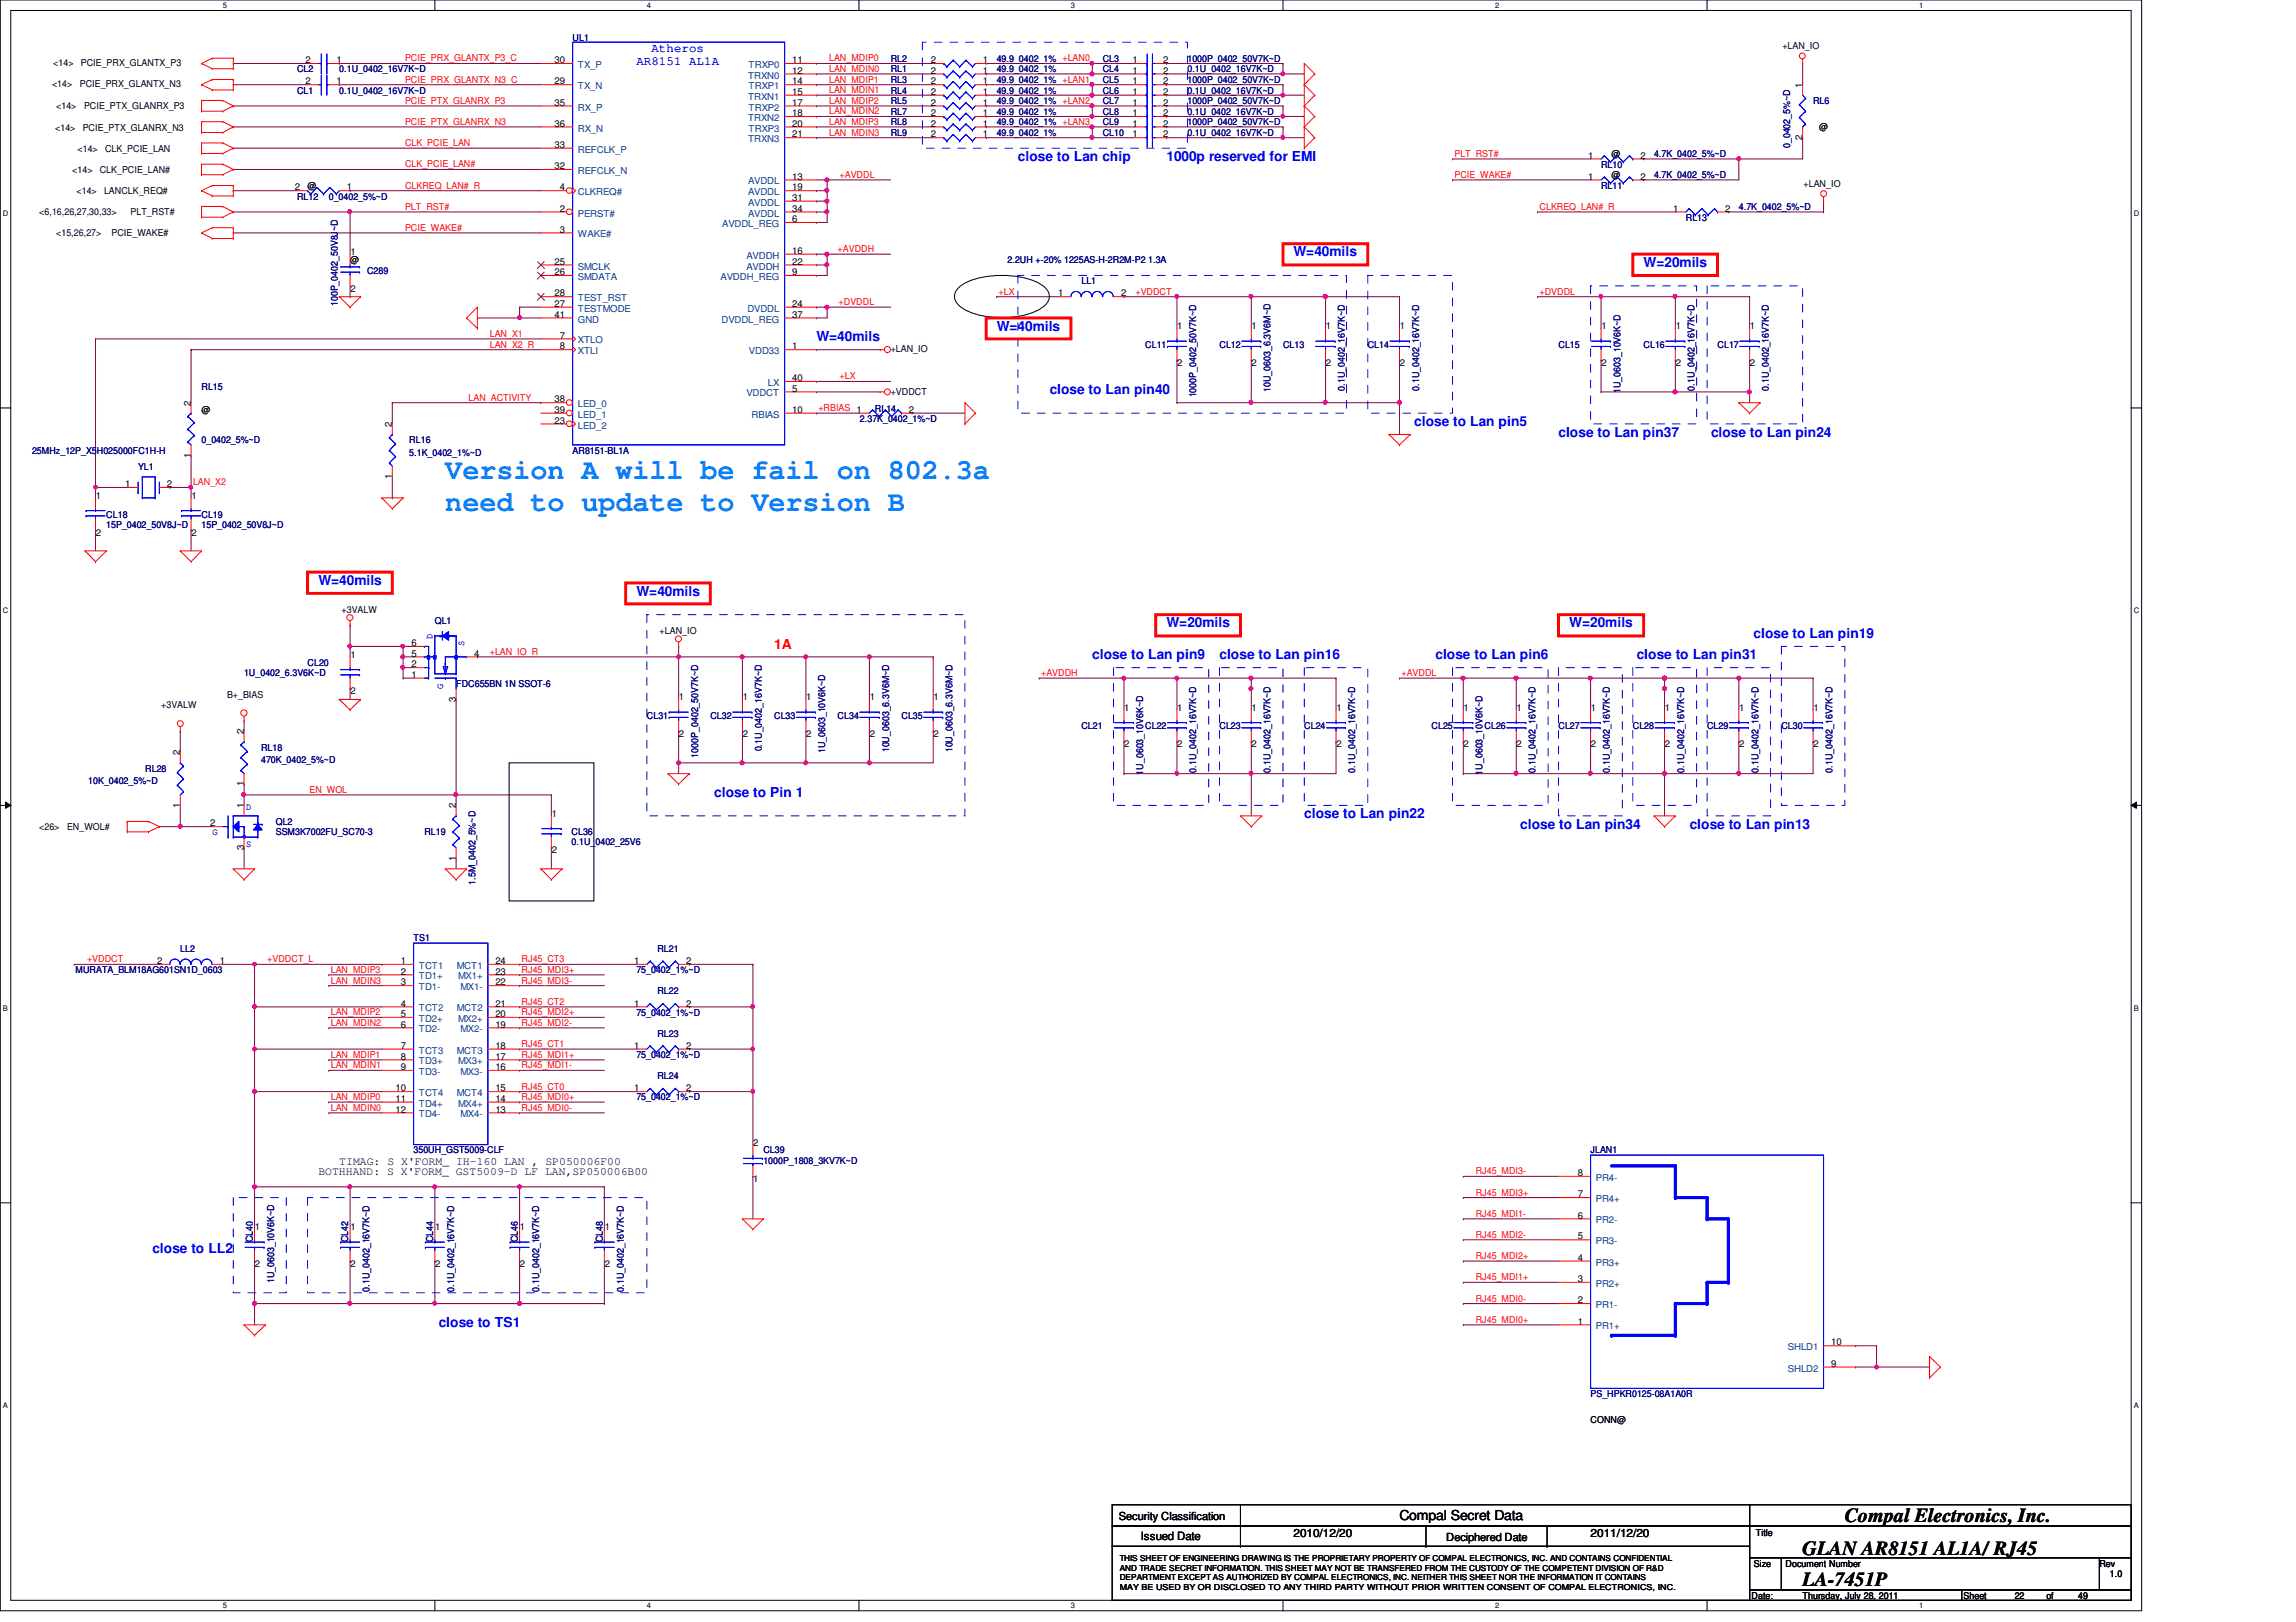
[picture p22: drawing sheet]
<svg xmlns="http://www.w3.org/2000/svg" width="297mm" height="210mm" viewBox="0 0 297 210" stroke-linecap="round" stroke-linejoin="round" font-family="sans-serif">
<defs><g id="words">
<g font-size="3.7" fill="#0080ff">
<text x="57.6" y="62">Version A will be fail on 802.3a</text>
<text x="57.6" y="66.2">need to update to Version B</text>
</g>
<g font-size="2.6">
<text x="238.7" y="197">Compal Electronics, Inc.</text>
<text x="233.2" y="201.2">GLAN AR8151 AL1A/ RJ45</text>
<text x="233.2" y="205.3">LA-7451P</text>
</g>
<g font-size="1.8" fill="#00f">
<text x="131.7" y="20.8">close to Lan chip</text>
<text x="150.9" y="20.8">1000p reserved for EMI</text>
<text x="167.3" y="33.2">W=40mils</text>
<text x="212.6" y="34.5">W=20mils</text>
<text x="105.6" y="44.2">W=40mils</text>
<text x="128.9" y="42.8">W=40mils</text>
<text x="135.8" y="51">close to Lan pin40</text>
<text x="183" y="55.1">close to Lan pin5</text>
<text x="201.6" y="56.5">close to Lan pin37</text>
<text x="221.4" y="56.5">close to Lan pin24</text>
<text x="41.2" y="75.7">W=40mils</text>
<text x="82.3" y="77.1">W=40mils</text>
<text x="150.9" y="81.2">W=20mils</text>
<text x="203" y="81.2">W=20mils</text>
<text x="226.9" y="82.6">close to Lan pin19</text>
<text x="141.3" y="85.3">close to Lan pin9</text>
<text x="157.8" y="85.3">close to Lan pin16</text>
<text x="185.7" y="85.3">close to Lan pin6</text>
<text x="211.7" y="85.3">close to Lan pin31</text>
<text x="92.4" y="103.1">close to Pin 1</text>
<text x="168.7" y="105.9">close to Lan pin22</text>
<text x="196.7" y="107.2">close to Lan pin34</text>
<text x="218.6" y="107.2">close to Lan pin13</text>
<text x="19.7" y="162.1">close to LL2</text>
<text x="56.8" y="171.7">close to TS1</text>
</g>
<text font-size="1.8" fill="#f00" x="100.2" y="83.9">1A</text>
<text font-size="1.8" x="181.1" y="196.8">Compal Secret Data</text>
<g font-size="1.6" fill="#00f">
<text x="82.3" y="8.4">AR8151 AL1A</text>
<text x="84.3" y="6.7">Atheros</text>
</g>
<g font-size="1.5">
<text x="41.2" y="152.1">BOTHHAND: S X'FORM_ GST5009-D LF LAN,SP050006B00</text>
<text x="43.9" y="150.7">TIMAG: S X'FORM_ IH-160 LAN , SP050006F00</text>
<text x="147.6" y="199.3">Issued Date</text>
<text x="167.3" y="198.8">2010/12/20</text>
<text x="205.8" y="198.8">2011/12/20</text>
</g>
<g font-size="1.4">
<text x="144.7" y="196.6">Security Classification</text>
<text x="187.1" y="199.4">Deciphered Date</text>
</g>
<g font-size="1.2" fill="#000080">
<text x="74.1" y="5.2">UL1</text>
<text x="38.4" y="9.4">CL2</text>
<text x="43.9" y="9.4">0.1U_0402_16V7K~D</text>
<text x="115.2" y="9.4">RL1</text>
<text x="115.2" y="8">RL2</text>
<text x="115.2" y="10.7">RL3</text>
<text x="128.9" y="9.4">49.9_0402_1%</text>
<text x="128.9" y="8">49.9_0402_1% +LAN0</text>
<text x="128.9" y="10.7">49.9_0402_1% +LAN1</text>
<text x="142.7" y="8">CL3</text>
<text x="142.7" y="9.4">CL4</text>
<text x="142.7" y="10.7">CL5</text>
<text x="153.6" y="8">1000P_0402_50V7K~D</text>
<text x="153.6" y="9.4">0.1U_0402_16V7K~D</text>
<text x="153.6" y="10.7">1000P_0402_50V7K~D</text>
<text x="38.4" y="12.1">CL1</text>
<text x="43.9" y="12.1">0.1U_0402_16V7K~D</text>
<text x="115.2" y="16.2">RL8</text>
<text x="115.2" y="13.5">RL5</text>
<text x="115.2" y="12.1">RL4</text>
<text x="115.2" y="14.9">RL7</text>
<text x="115.2" y="17.6">RL9</text>
<text x="128.9" y="16.2">49.9_0402_1% +LAN3</text>
<text x="128.9" y="13.5">49.9_0402_1% +LAN2</text>
<text x="128.9" y="12.1">49.9_0402_1%</text>
<text x="128.9" y="14.9">49.9_0402_1%</text>
<text x="128.9" y="17.6">49.9_0402_1%</text>
<text x="142.7" y="17.6">CL10</text>
<text x="142.7" y="13.5">CL7</text>
<text x="142.7" y="12.1">CL6</text>
<text x="142.7" y="14.9">CL8</text>
<text x="142.7" y="16.2">CL9</text>
<text x="153.6" y="13.5">1000P_0402_50V7K~D</text>
<text x="153.6" y="12.1">0.1U_0402_16V7K~D</text>
<text x="153.6" y="14.9">0.1U_0402_16V7K~D</text>
<text x="153.6" y="16.2">1000P_0402_50V7K~D</text>
<text x="153.6" y="17.6">0.1U_0402_16V7K~D</text>
<text x="234.6" y="13.5">RL6</text>
<text x="207.1" y="21.7">RL10</text>
<text x="214" y="20.3">4.7K_0402_5%~D</text>
<text x="214" y="23.1">4.7K_0402_5%~D</text>
<text x="231.6" y="19.2" transform="rotate(-90 231.6 19.2)">0_0402_5%~D</text>
<text x="38.4" y="25.8">RL12</text>
<text x="42.5" y="25.8">0_0402_5%~D</text>
<text x="207.1" y="24.4">RL11</text>
<text x="218.1" y="28.6">RL13</text>
<text x="225" y="27.2">4.7K_0402_5%~D</text>
<text x="47.5" y="35.4">C289</text>
<text x="130.3" y="34">2.2UH +-20% 1225AS-H-2R2M-P2 1.3A</text>
<text x="43.7" y="39.6" transform="rotate(-90 43.7 39.6)">100P_0402_50V8J~D</text>
<text x="139.9" y="36.8">LL1</text>
<text x="148.2" y="45">CL11</text>
<text x="157.8" y="45">CL12</text>
<text x="166" y="45">CL13</text>
<text x="177" y="45">CL14</text>
<text x="201.6" y="45">CL15</text>
<text x="212.6" y="45">CL16</text>
<text x="222.2" y="45">CL17</text>
<text x="26.1" y="50.5">RL15</text>
<text x="113.2" y="53.3">RL14</text>
<text x="154.8" y="51.4" transform="rotate(-90 154.8 51.4)">1000P_0402_50V7K~D</text>
<text x="164.4" y="50.7" transform="rotate(-90 164.4 50.7)">10U_0603_6.3V6M~D</text>
<text x="174" y="50.6" transform="rotate(-90 174 50.6)">0.1U_0402_16V7K~D</text>
<text x="183.6" y="50.6" transform="rotate(-90 183.6 50.6)">0.1U_0402_16V7K~D</text>
<text x="209.6" y="50.9" transform="rotate(-90 209.6 50.9)">1U_0603_10V6K~D</text>
<text x="219.2" y="50.6" transform="rotate(-90 219.2 50.6)">0.1U_0402_16V7K~D</text>
<text x="228.9" y="50.6" transform="rotate(-90 228.9 50.6)">0.1U_0402_16V7K~D</text>
<text x="4.1" y="58.7">25MHz_12P_X5H025000FC1H-H</text>
<text x="26.1" y="57.4">0_0402_5%~D</text>
<text x="53" y="57.4">RL16</text>
<text x="53" y="59">5.1K_0402_1%~D</text>
<text x="74.1" y="58.7">AR8151-BL1A</text>
<text x="111.2" y="54.6">2.37K_0402_1%~D</text>
<text x="17.9" y="60.8">YL1</text>
<text x="13.8" y="67">CL18</text>
<text x="13.8" y="68.3">15P_0402_50V8J~D</text>
<text x="26.1" y="67">CL19</text>
<text x="26.1" y="68.3">15P_0402_50V8J~D</text>
<text x="56.3" y="80.7">QL1</text>
<text x="31.6" y="87.5">1U_0402_6.3V6K~D</text>
<text x="39.8" y="86.1">CL20</text>
<text x="59" y="88.9">FDC655BN 1N SSOT-6</text>
<text x="83.7" y="93">CL31</text>
<text x="91.9" y="93">CL32</text>
<text x="100.2" y="93">CL33</text>
<text x="108.4" y="93">CL34</text>
<text x="116.6" y="93">CL35</text>
<text x="139.9" y="94.4">CL21</text>
<text x="148.2" y="94.4">CL22</text>
<text x="157.8" y="94.4">CL23</text>
<text x="168.7" y="94.4">CL24</text>
<text x="185.2" y="94.4">CL25</text>
<text x="192.1" y="94.4">CL26</text>
<text x="201.6" y="94.4">CL27</text>
<text x="211.2" y="94.4">CL28</text>
<text x="220.8" y="94.4">CL29</text>
<text x="230.5" y="94.4">CL30</text>
<text x="11.4" y="101.5">10K_0402_5%~D</text>
<text x="18.8" y="99.9">RL28</text>
<text x="33.8" y="97.2">RL18</text>
<text x="33.8" y="98.8">470K_0402_5%~D</text>
<text x="90.3" y="98" transform="rotate(-90 90.3 98)">1000P_0402_50V7K~D</text>
<text x="98.5" y="97.2" transform="rotate(-90 98.5 97.2)">0.1U_0402_16V7K~D</text>
<text x="106.8" y="97.5" transform="rotate(-90 106.8 97.5)">1U_0603_10V6K~D</text>
<text x="115" y="97.4" transform="rotate(-90 115 97.4)">10U_0603_6.3V6M~D</text>
<text x="123.2" y="97.4" transform="rotate(-90 123.2 97.4)">10U_0603_6.3V6M~D</text>
<text x="147.9" y="100.2" transform="rotate(-90 147.9 100.2)">1U_0603_10V6K~D</text>
<text x="154.8" y="100" transform="rotate(-90 154.8 100)">0.1U_0402_16V7K~D</text>
<text x="164.4" y="100" transform="rotate(-90 164.4 100)">0.1U_0402_16V7K~D</text>
<text x="175.3" y="100" transform="rotate(-90 175.3 100)">0.1U_0402_16V7K~D</text>
<text x="191.8" y="100.2" transform="rotate(-90 191.8 100.2)">1U_0603_10V6K~D</text>
<text x="198.7" y="100" transform="rotate(-90 198.7 100)">0.1U_0402_16V7K~D</text>
<text x="208.3" y="100" transform="rotate(-90 208.3 100)">0.1U_0402_16V7K~D</text>
<text x="217.9" y="100" transform="rotate(-90 217.9 100)">0.1U_0402_16V7K~D</text>
<text x="227.5" y="100" transform="rotate(-90 227.5 100)">0.1U_0402_16V7K~D</text>
<text x="237.1" y="100" transform="rotate(-90 237.1 100)">0.1U_0402_16V7K~D</text>
<text x="35.7" y="106.7">QL2</text>
<text x="35.7" y="108.1">SSM3K7002FU_SC70-3</text>
<text x="54.9" y="108.1">RL19</text>
<text x="74" y="108.1">CL36</text>
<text x="74" y="109.3">0.1U_0402_25V6</text>
<text x="61.5" y="114.5" transform="rotate(-90 61.5 114.5)">1.5M_0402_5%~D</text>
<text x="9.8" y="125.9">MURATA_BLM18AG601SN1D_0603</text>
<text x="23.3" y="123.2">LL2</text>
<text x="53.5" y="121.8">TS1</text>
<text x="82.3" y="125.9">75_0402_1%~D</text>
<text x="85" y="123.2">RL21</text>
<text x="82.3" y="131.4">75_0402_1%~D</text>
<text x="85" y="128.7">RL22</text>
<text x="82.3" y="136.9">75_0402_1%~D</text>
<text x="85" y="134.2">RL23</text>
<text x="82.3" y="142.4">75_0402_1%~D</text>
<text x="85" y="139.7">RL24</text>
<text x="53.5" y="149.3">350UH_GST5009-CLF</text>
<text x="98.8" y="149.3">CL39</text>
<text x="205.8" y="149.3">JLAN1</text>
<text x="98.8" y="150.6">1000P_1808_3KV7K~D</text>
<text x="32.7" y="160.7" transform="rotate(-90 32.7 160.7)">CL40</text>
<text x="45" y="160.7" transform="rotate(-90 45 160.7)">CL42</text>
<text x="56" y="160.7" transform="rotate(-90 56 160.7)">CL44</text>
<text x="67" y="160.7" transform="rotate(-90 67 160.7)">CL46</text>
<text x="78" y="160.7" transform="rotate(-90 78 160.7)">CL48</text>
<text x="35.5" y="166.1" transform="rotate(-90 35.5 166.1)">1U_0603_10V6K~D</text>
<text x="47.8" y="167.2" transform="rotate(-90 47.8 167.2)">0.1U_0402_16V7K~D</text>
<text x="58.8" y="167.2" transform="rotate(-90 58.8 167.2)">0.1U_0402_16V7K~D</text>
<text x="69.8" y="167.2" transform="rotate(-90 69.8 167.2)">0.1U_0402_16V7K~D</text>
<text x="80.7" y="167.2" transform="rotate(-90 80.7 167.2)">0.1U_0402_16V7K~D</text>
<text x="205.8" y="180.8">PS_HPKR0125-08A1A0R</text>
</g>
<g font-size="1.2">
<text x="6.7" y="11.3">&lt;14&gt;</text>
<text x="6.9" y="8.6">&lt;14&gt;</text>
<text x="10.3" y="11.3">PCIE_PRX_GLANTX_N3</text>
<text x="10.5" y="8.6">PCIE_PRX_GLANTX_P3</text>
<text x="39.5" y="8.2">2</text>
<text x="39.5" y="10.9">2</text>
<text x="43.5" y="8.2">1</text>
<text x="43.5" y="10.9">1</text>
<text x="71.8" y="8.2">30</text>
<text x="71.8" y="10.9">29</text>
<text x="102.5" y="8.2">11</text>
<text x="102.5" y="9.5">12</text>
<text x="102.5" y="10.9">14</text>
<text x="120.4" y="9.5">2</text>
<text x="120.4" y="8.2">2</text>
<text x="120.4" y="10.9">2</text>
<text x="127.2" y="9.5">1</text>
<text x="127.2" y="8.2">1</text>
<text x="127.2" y="10.9">1</text>
<text x="146.5" y="8.2">1</text>
<text x="146.5" y="9.5">1</text>
<text x="146.5" y="10.9">1</text>
<text x="150.5" y="8.2">2</text>
<text x="150.5" y="9.5">2</text>
<text x="150.5" y="10.9">2</text>
<text x="230.6" y="6.4">+LAN_IO</text>
<text x="233.2" y="11.3" transform="rotate(-90 233.2 11.3)">1</text>
<text x="7.2" y="16.9">&lt;14&gt;</text>
<text x="7.3" y="14.1">&lt;14&gt;</text>
<text x="10.7" y="16.9">PCIE_PTX_GLANRX_N3</text>
<text x="10.9" y="14.1">PCIE_PTX_GLANRX_P3</text>
<text x="71.8" y="13.7">35</text>
<text x="71.8" y="16.4">36</text>
<text x="102.5" y="12.3">15</text>
<text x="102.5" y="13.7">17</text>
<text x="102.5" y="15">18</text>
<text x="102.5" y="16.4">20</text>
<text x="102.5" y="17.8">21</text>
<text x="120.4" y="16.4">2</text>
<text x="120.4" y="13.7">2</text>
<text x="120.4" y="12.3">2</text>
<text x="120.4" y="15">2</text>
<text x="120.4" y="17.8">2</text>
<text x="127.2" y="16.4">1</text>
<text x="127.2" y="13.7">1</text>
<text x="127.2" y="12.3">1</text>
<text x="127.2" y="15">1</text>
<text x="127.2" y="17.8">1</text>
<text x="146.5" y="17.8">1</text>
<text x="146.5" y="13.7">1</text>
<text x="146.5" y="12.3">1</text>
<text x="146.5" y="15">1</text>
<text x="146.5" y="16.4">1</text>
<text x="150.5" y="17.8">2</text>
<text x="150.5" y="13.7">2</text>
<text x="150.5" y="12.3">2</text>
<text x="150.5" y="15">2</text>
<text x="150.5" y="16.4">2</text>
<text x="235.4" y="16.8">@</text>
<text x="9.4" y="22.4">&lt;14&gt;</text>
<text x="10" y="19.6">&lt;14&gt;</text>
<text x="12.9" y="22.4">CLK_PCIE_LAN#</text>
<text x="13.6" y="19.6">CLK_PCIE_LAN</text>
<text x="71.8" y="19.1">33</text>
<text x="71.8" y="21.9">32</text>
<text x="102.5" y="23.2">13</text>
<text x="205.5" y="20.5">1</text>
<text x="205.5" y="23.2">1</text>
<text x="208.5" y="20.3">@</text>
<text x="208.5" y="23.1">@</text>
<text x="212.2" y="20.5">2</text>
<text x="212.2" y="23.2">2</text>
<text x="233.2" y="18.1" transform="rotate(-90 233.2 18.1)">2</text>
<text x="5.1" y="27.9">&lt;6,16,26,27,30,33&gt;</text>
<text x="9.9" y="25.1">&lt;14&gt;</text>
<text x="13.5" y="25.1">LANCLK_REQ#</text>
<text x="16.9" y="27.9">PLT_RST#</text>
<text x="38.1" y="24.6">2</text>
<text x="39.8" y="24.4">@</text>
<text x="44.9" y="24.6">1</text>
<text x="72.4" y="27.4">2</text>
<text x="72.4" y="24.6">4</text>
<text x="102.5" y="26">31</text>
<text x="102.5" y="27.4">34</text>
<text x="102.5" y="28.7">6</text>
<text x="102.5" y="24.6">19</text>
<text x="216.4" y="27.4">1</text>
<text x="223.2" y="27.4">2</text>
<text x="233.3" y="24.2">+LAN_IO</text>
<text x="7.3" y="30.5">&lt;15,26,27&gt;</text>
<text x="14.4" y="30.5">PCIE_WAKE#</text>
<text x="45.3" y="34">@</text>
<text x="45.3" y="33.1">1</text>
<text x="71.8" y="34.2">25</text>
<text x="71.8" y="35.6">26</text>
<text x="72.4" y="30.1">3</text>
<text x="102.5" y="34.2">22</text>
<text x="102.5" y="35.6">9</text>
<text x="102.5" y="32.9">16</text>
<text x="45.3" y="37.8">2</text>
<text x="71.8" y="38.4">28</text>
<text x="71.8" y="39.7">27</text>
<text x="71.8" y="41.1">41</text>
<text x="102.5" y="39.7">24</text>
<text x="102.5" y="41.1">37</text>
<text x="136.9" y="38.4">1</text>
<text x="145" y="38.4">2</text>
<text x="72.4" y="43.8">7</text>
<text x="72.4" y="45.2">8</text>
<text x="102.5" y="45.2">1</text>
<text x="115.2" y="45.6">+LAN_IO</text>
<text x="152.3" y="42.6">1</text>
<text x="152.3" y="47.4">2</text>
<text x="161.9" y="42.6">1</text>
<text x="161.9" y="47.4">2</text>
<text x="171.5" y="42.6">1</text>
<text x="171.5" y="47.4">2</text>
<text x="181.1" y="42.6">1</text>
<text x="181.1" y="47.4">2</text>
<text x="207.2" y="42.6">1</text>
<text x="207.2" y="47.4">2</text>
<text x="216.8" y="42.6">1</text>
<text x="216.8" y="47.4">2</text>
<text x="226.4" y="42.6">1</text>
<text x="226.4" y="47.4">2</text>
<text x="24.7" y="52.5" transform="rotate(-90 24.7 52.5)">2</text>
<text x="26.1" y="53.5">@</text>
<text x="71.8" y="52.1">38</text>
<text x="71.8" y="53.4">39</text>
<text x="102.5" y="53.4">10</text>
<text x="102.5" y="49.3">40</text>
<text x="102.5" y="50.7">5</text>
<text x="115.2" y="51.1">+VDDCT</text>
<text x="117.6" y="53.4">2</text>
<text x="24.7" y="59.2" transform="rotate(-90 24.7 59.2)">1</text>
<text x="50.7" y="55.2" transform="rotate(-90 50.7 55.2)">2</text>
<text x="71.8" y="54.8">23</text>
<text x="12.4" y="64.6">1</text>
<text x="16.2" y="63">1</text>
<text x="21.6" y="63">2</text>
<text x="24.8" y="64.6">1</text>
<text x="50.7" y="62" transform="rotate(-90 50.7 62)">1</text>
<text x="12.4" y="69.3">2</text>
<text x="24.8" y="69.3">2</text>
<text x="44.2" y="79.3">+3VALW</text>
<text x="53.3" y="83.6">6</text>
<text x="85.3" y="82">+LAN_IO</text>
<text x="45.3" y="85.2">1</text>
<text x="45.3" y="89.9">2</text>
<text x="53.3" y="86.4">2</text>
<text x="53.3" y="85">5</text>
<text x="53.3" y="87.7">1</text>
<text x="61.3" y="85">4</text>
<text x="20.9" y="91.7">+3VALW</text>
<text x="29.4" y="90.3">B+_BIAS</text>
<text x="31.5" y="95" transform="rotate(-90 31.5 95)">2</text>
<text x="59" y="90.8" transform="rotate(-90 59 90.8)">3</text>
<text x="87.8" y="90.6">1</text>
<text x="87.8" y="95.4">2</text>
<text x="96.1" y="90.6">1</text>
<text x="96.1" y="95.4">2</text>
<text x="104.3" y="90.6">1</text>
<text x="104.3" y="95.4">2</text>
<text x="112.5" y="90.6">1</text>
<text x="112.5" y="95.4">2</text>
<text x="120.8" y="90.6">1</text>
<text x="120.8" y="95.4">2</text>
<text x="145.5" y="92">1</text>
<text x="152.3" y="92">1</text>
<text x="161.9" y="92">1</text>
<text x="172.9" y="92">1</text>
<text x="189.4" y="92">1</text>
<text x="196.2" y="92">1</text>
<text x="205.8" y="92">1</text>
<text x="215.4" y="92">1</text>
<text x="225" y="92">1</text>
<text x="234.6" y="92">1</text>
<text x="23.3" y="97.7" transform="rotate(-90 23.3 97.7)">2</text>
<text x="31.5" y="101.8" transform="rotate(-90 31.5 101.8)">1</text>
<text x="145.5" y="96.7">2</text>
<text x="152.3" y="96.7">2</text>
<text x="161.9" y="96.7">2</text>
<text x="172.9" y="96.7">2</text>
<text x="189.4" y="96.7">2</text>
<text x="196.2" y="96.7">2</text>
<text x="205.8" y="96.7">2</text>
<text x="215.4" y="96.7">2</text>
<text x="225" y="96.7">2</text>
<text x="234.6" y="96.7">2</text>
<text x="5.1" y="107.4">&lt;26&gt;</text>
<text x="8.7" y="107.4">EN_WOL#</text>
<text x="23.3" y="104.5" transform="rotate(-90 23.3 104.5)">1</text>
<text x="27.2" y="106.9">2</text>
<text x="31.5" y="104.6" transform="rotate(-90 31.5 104.6)">1</text>
<text x="59" y="104.6" transform="rotate(-90 59 104.6)">2</text>
<text x="71.4" y="105.7">1</text>
<text x="31.5" y="110" transform="rotate(-90 31.5 110)">3</text>
<text x="59" y="111.4" transform="rotate(-90 59 111.4)">1</text>
<text x="71.4" y="110.4">2</text>
<text x="20.3" y="124.8">2</text>
<text x="28.4" y="124.8">1</text>
<text x="51.9" y="124.8">1</text>
<text x="64.1" y="124.8">24</text>
<text x="82" y="124.8">1</text>
<text x="88.8" y="124.8">2</text>
<text x="51.9" y="126.1">2</text>
<text x="51.9" y="127.5">3</text>
<text x="51.9" y="130.3">4</text>
<text x="51.9" y="131.6">5</text>
<text x="64.1" y="126.1">23</text>
<text x="64.1" y="127.5">22</text>
<text x="64.1" y="130.3">21</text>
<text x="64.1" y="131.6">20</text>
<text x="82" y="130.3">1</text>
<text x="88.8" y="130.3">2</text>
<text x="51.9" y="133">6</text>
<text x="51.9" y="135.7">7</text>
<text x="51.9" y="137.1">8</text>
<text x="64.1" y="133">19</text>
<text x="64.1" y="135.7">18</text>
<text x="64.1" y="137.1">17</text>
<text x="82" y="135.7">1</text>
<text x="88.8" y="135.7">2</text>
<text x="51.2" y="141.2">10</text>
<text x="51.2" y="142.6">11</text>
<text x="51.2" y="144">12</text>
<text x="51.9" y="138.5">9</text>
<text x="64.1" y="138.5">16</text>
<text x="64.1" y="141.2">15</text>
<text x="64.1" y="142.6">14</text>
<text x="64.1" y="144">13</text>
<text x="82" y="141.2">1</text>
<text x="88.8" y="141.2">2</text>
<text x="97.4" y="148.3">2</text>
<text x="97.4" y="153">1</text>
<text x="204.1" y="154.9">7</text>
<text x="204.1" y="152.2">8</text>
<text x="33" y="159.2">1</text>
<text x="45.3" y="159.2">1</text>
<text x="56.3" y="159.2">1</text>
<text x="67.3" y="159.2">1</text>
<text x="78.2" y="159.2">1</text>
<text x="204.1" y="160.4">5</text>
<text x="204.1" y="157.7">6</text>
<text x="33" y="164">2</text>
<text x="45.3" y="164">2</text>
<text x="56.3" y="164">2</text>
<text x="67.3" y="164">2</text>
<text x="78.2" y="164">2</text>
<text x="204.1" y="165.9">3</text>
<text x="204.1" y="163.2">4</text>
<text x="204.1" y="168.7">2</text>
<text x="204.1" y="171.4">1</text>
<text x="236.9" y="176.9">9</text>
<text x="236.9" y="174.1">10</text>
<text x="205.8" y="184.1">CONN@</text>
<text x="226.9" y="202.7">Size</text>
<text x="227.2" y="198.8">Title</text>
<text x="231" y="202.7">Document Number</text>
<text x="271.6" y="202.7">Rev</text>
<text x="226.6" y="206.9">Date:</text>
<text x="233.2" y="206.9">Thursday, July 28, 2011</text>
<text x="254" y="206.9">Sheet</text>
<text x="260.6" y="206.9">22</text>
<text x="264.7" y="206.9">of</text>
<text x="268.9" y="206.9">49</text>
<text x="273" y="204.1">1.0</text>
</g>
<g font-size="1.2" fill="#f00">
<text x="52.4" y="10.7">PCIE_PRX_GLANTX_N3_C</text>
<text x="52.4" y="8">PCIE_PRX_GLANTX_P3_C</text>
<text x="107.3" y="8">LAN_MDIP0</text>
<text x="107.3" y="9.3">LAN_MDIN0</text>
<text x="107.3" y="10.7">LAN_MDIP1</text>
<text x="52.4" y="13.5">PCIE_PTX_GLANRX_P3</text>
<text x="52.4" y="16.2">PCIE_PTX_GLANRX_N3</text>
<text x="107.3" y="13.5">LAN_MDIP2</text>
<text x="107.3" y="14.8">LAN_MDIN2</text>
<text x="107.3" y="16.2">LAN_MDIP3</text>
<text x="107.3" y="17.6">LAN_MDIN3</text>
<text x="107.3" y="12.1">LAN_MDIN1</text>
<text x="52.4" y="18.9">CLK_PCIE_LAN</text>
<text x="52.4" y="21.7">CLK_PCIE_LAN#</text>
<text x="108.6" y="23">+AVDDL</text>
<text x="188.2" y="20.3">PLT_RST#</text>
<text x="188.2" y="23">PCIE_WAKE#</text>
<text x="52.4" y="24.4">CLKREQ_LAN#_R</text>
<text x="52.4" y="27.2">PLT_RST#</text>
<text x="52.4" y="29.9">PCIE_WAKE#</text>
<text x="199.2" y="27.2">CLKREQ_LAN#_R</text>
<text x="108.4" y="32.6">+AVDDH</text>
<text x="108.5" y="39.5">+DVDDL</text>
<text x="129.2" y="38.1">+LX</text>
<text x="146.9" y="38.1">+VDDCT</text>
<text x="199.2" y="38.1">+DVDDL</text>
<text x="63.4" y="45">LAN_X2_R</text>
<text x="63.4" y="43.6">LAN_X1</text>
<text x="60.6" y="51.9">LAN_ACTIVITY</text>
<text x="105.9" y="53.2">+RBIAS 1</text>
<text x="108.6" y="49.1">+LX</text>
<text x="25" y="62.8">LAN_X2</text>
<text x="63.4" y="84.8">+LAN_IO_R</text>
<text x="134.7" y="87.5">+AVDDH</text>
<text x="181.3" y="87.5">+AVDDL</text>
<text x="40" y="102.6">EN_WOL</text>
<text x="11.3" y="124.5">+VDDCT</text>
<text x="34.6" y="124.5">+VDDCT_L</text>
<text x="42.8" y="125.9">LAN_MDIP3</text>
<text x="67.5" y="125.9">RJ45_MDI3+</text>
<text x="67.5" y="124.5">RJ45_CT3</text>
<text x="42.8" y="127.3">LAN_MDIN3</text>
<text x="42.8" y="131.4">LAN_MDIP2</text>
<text x="67.5" y="131.4">RJ45_MDI2+</text>
<text x="67.5" y="127.3">RJ45_MDI3-</text>
<text x="67.5" y="130">RJ45_CT2</text>
<text x="42.8" y="136.9">LAN_MDIP1</text>
<text x="42.8" y="132.8">LAN_MDIN2</text>
<text x="67.5" y="132.8">RJ45_MDI2-</text>
<text x="67.5" y="136.9">RJ45_MDI1+</text>
<text x="67.5" y="135.5">RJ45_CT1</text>
<text x="42.8" y="138.3">LAN_MDIN1</text>
<text x="42.8" y="143.8">LAN_MDIN0</text>
<text x="42.8" y="142.4">LAN_MDIP0</text>
<text x="67.5" y="138.3">RJ45_MDI1-</text>
<text x="67.5" y="141">RJ45_CT0</text>
<text x="67.5" y="143.8">RJ45_MDI0-</text>
<text x="67.5" y="142.4">RJ45_MDI0+</text>
<text x="190.9" y="152">RJ45_MDI3-</text>
<text x="190.9" y="154.7">RJ45_MDI3+</text>
<text x="190.9" y="157.5">RJ45_MDI1-</text>
<text x="190.9" y="160.2">RJ45_MDI2-</text>
<text x="190.9" y="162.9">RJ45_MDI2+</text>
<text x="190.9" y="165.7">RJ45_MDI1+</text>
<text x="190.9" y="168.4">RJ45_MDI0-</text>
<text x="190.9" y="171.2">RJ45_MDI0+</text>
</g>
<g font-size="1.2" fill="#004080">
<text x="74.8" y="8.8">TX_P</text>
<text x="74.8" y="11.6">TX_N</text>
<text x="96.8" y="10.2">TRXN0</text>
<text x="96.9" y="8.8">TRXP0</text>
<text x="96.9" y="11.6">TRXP1</text>
<text x="74.8" y="14.3">RX_P</text>
<text x="74.8" y="17">RX_N</text>
<text x="96.8" y="12.9">TRXN1</text>
<text x="96.8" y="15.7">TRXN2</text>
<text x="96.9" y="14.3">TRXP2</text>
<text x="96.9" y="17">TRXP3</text>
<text x="74.8" y="19.8">REFCLK_P</text>
<text x="74.8" y="22.5">REFCLK_N</text>
<text x="96.8" y="18.4">TRXN3</text>
<text x="96.8" y="23.9">AVDDL</text>
<text x="74.8" y="28">PERST#</text>
<text x="74.8" y="25.3">CLKREQ#</text>
<text x="93.4" y="29.4">AVDDL_REG</text>
<text x="96.8" y="26.6">AVDDL</text>
<text x="96.8" y="28">AVDDL</text>
<text x="96.8" y="25.3">AVDDL</text>
<text x="74.8" y="34.9">SMCLK</text>
<text x="74.8" y="30.7">WAKE#</text>
<text x="96.6" y="34.9">AVDDH</text>
<text x="96.6" y="33.5">AVDDH</text>
<text x="74.8" y="39">TEST_RST</text>
<text x="74.8" y="40.3">TESTMODE</text>
<text x="74.8" y="36.2">SMDATA</text>
<text x="74.8" y="41.7">GND</text>
<text x="93.2" y="36.2">AVDDH_REG</text>
<text x="93.3" y="41.7">DVDDL_REG</text>
<text x="96.7" y="40.3">DVDDL</text>
<text x="74.8" y="44.5">XTLO</text>
<text x="74.8" y="45.8">XTLI</text>
<text x="96.9" y="45.8">VDD33</text>
<text x="74.8" y="52.7">LED_0</text>
<text x="96.6" y="51.3">VDDCT</text>
<text x="99.4" y="50">LX</text>
<text x="74.8" y="54.1">LED_1</text>
<text x="74.8" y="55.5">LED_2</text>
<text x="97.2" y="54.1">RBIAS</text>
<text x="54.2" y="125.4">TCT1</text>
<text x="59.1" y="125.4">MCT1</text>
<text x="54.2" y="126.7">TD1+</text>
<text x="54.2" y="128.1">TD1-</text>
<text x="54.2" y="130.9">TCT2</text>
<text x="59.1" y="130.9">MCT2</text>
<text x="59.3" y="126.7">MX1+</text>
<text x="59.6" y="128.1">MX1-</text>
<text x="54.2" y="132.2">TD2+</text>
<text x="54.2" y="133.6">TD2-</text>
<text x="54.2" y="136.4">TCT3</text>
<text x="54.2" y="137.8">TD3+</text>
<text x="59.1" y="136.4">MCT3</text>
<text x="59.3" y="132.2">MX2+</text>
<text x="59.3" y="137.8">MX3+</text>
<text x="59.6" y="133.6">MX2-</text>
<text x="54.2" y="139.1">TD3-</text>
<text x="54.2" y="141.9">TCT4</text>
<text x="54.2" y="143.2">TD4+</text>
<text x="59.1" y="141.9">MCT4</text>
<text x="59.3" y="143.2">MX4+</text>
<text x="59.6" y="139.1">MX3-</text>
<text x="54.2" y="144.6">TD4-</text>
<text x="59.6" y="144.6">MX4-</text>
<text x="206.5" y="155.6">PR4+</text>
<text x="206.5" y="152.8">PR4-</text>
<text x="206.5" y="161">PR3-</text>
<text x="206.5" y="158.3">PR2-</text>
<text x="206.5" y="166.5">PR2+</text>
<text x="206.5" y="163.8">PR3+</text>
<text x="206.5" y="169.3">PR1-</text>
<text x="206.5" y="172">PR1+</text>
<text x="231.3" y="177.5">SHLD2</text>
<text x="231.3" y="174.8">SHLD1</text>
</g>
<g font-size="1.2" fill="#00f">
<text x="56" y="82.7" transform="rotate(-90 56 82.7)">D</text>
<text x="60.1" y="83.7" transform="rotate(-90 60.1 83.7)">S</text>
<text x="57.3" y="89.2" transform="rotate(-90 57.3 89.2)">G</text>
<text x="31.8" y="104.8">D</text>
<text x="27.5" y="108.1">G</text>
<text x="31.8" y="109.6">S</text>
</g>
<g font-size="1.1">
<text x="144.9" y="202">THIS SHEET OF ENGINEERING DRAWING IS THE PROPRIETARY PROPERTY OF COMPAL ELECTRONICS, INC. AND CONTAINS CONFIDENTIAL</text>
<text x="144.9" y="203.2">AND TRADE SECRET INFORMATION. THIS SHEET MAY NOT BE TRANSFERED FROM THE CUSTODY OF THE COMPETENT DIVISION OF R&amp;D</text>
<text x="144.9" y="205.7">MAY BE USED BY OR DISCLOSED TO ANY THIRD PARTY WITHOUT PRIOR WRITTEN CONSENT OF COMPAL ELECTRONICS, INC.</text>
<text x="144.9" y="204.5">DEPARTMENT EXCEPT AS AUTHORIZED BY COMPAL ELECTRONICS, INC. NEITHER THIS SHEET NOR THE INFORMATION IT CONTAINS</text>
</g>
<g font-size="1">
<text x="28.8" y="1">5</text>
<text x="83.7" y="1">4</text>
<text x="138.6" y="1">3</text>
<text x="193.4" y="1">2</text>
<text x="248.3" y="1">1</text>
<text x=".4" y="27.9">D</text>
<text x="276.1" y="27.9">D</text>
<text x=".4" y="79.4">C</text>
<text x="276.1" y="79.4">C</text>
<text x=".4" y="130.8">B</text>
<text x="276.1" y="130.8">B</text>
<text x=".4" y="182.2">A</text>
<text x="276.1" y="182.2">A</text>
<text x="28.8" y="208.1">5</text>
<text x="83.7" y="208.1">4</text>
<text x="138.6" y="208.1">3</text>
<text x="193.4" y="208.1">2</text>
<text x="248.3" y="208.1">1</text>
</g>
</g></defs>
<path d="M0 0h277.1v208.4h-277.1zM1.4 1.4h274.3v205.7h-274.3z" fill="none" stroke="#000" stroke-width=".13"/>
<g fill="#fff">
<path d="M28.8 .1h.6v1.1h-.6z"/>
<path d="M28.8 207.2h.6v1.1h-.6z"/>
</g>
<path d="M56.3 0v1.4M56.3 207.1v1.3" fill="none" stroke="#000" stroke-width=".13"/>
<g fill="#fff">
<path d="M83.7 .1h.5v1.1h-.5z"/>
<path d="M83.7 207.2h.5v1.1h-.5z"/>
</g>
<path d="M111.1 0v1.4M111.1 207.1v1.3" fill="none" stroke="#000" stroke-width=".13"/>
<g fill="#fff">
<path d="M138.6 .1h.5v1.1h-.5z"/>
<path d="M138.6 207.2h.5v1.1h-.5z"/>
</g>
<path d="M166 0v1.4M166 207.1v1.3" fill="none" stroke="#000" stroke-width=".13"/>
<g fill="#fff">
<path d="M193.4 .1h.6v1.1h-.6z"/>
<path d="M193.4 207.2h.6v1.1h-.6z"/>
</g>
<path d="M220.8 0v1.4M220.8 207.1v1.3" fill="none" stroke="#000" stroke-width=".13"/>
<g fill="#fff">
<path d="M248.3 .1h.5v1.1h-.5z"/>
<path d="M248.3 207.2h.5v1.1h-.5z"/>
<path d="M.4 27.1h.7v1.1h-.7z"/>
<path d="M276.1 27.1h.7v1.1h-.7z"/>
<path d="M.4 78.5h.7v1.1h-.7z"/>
<path d="M276.1 78.5h.7v1.1h-.7z"/>
</g>
<path d="M0 52.8h1.4M275.7 52.8h1.4" fill="none" stroke="#000" stroke-width=".13"/>
<g fill="#fff">
<path d="M.4 129.9h.6v1.1h-.6z"/>
<path d="M276.1 129.9h.6v1.1h-.6z"/>
</g>
<path d="M0 104.2h1.4M.7 103.8l.7 .4-.7 .4zM275.7 104.2l.7-.4v.8zM275.7 104.2h1.4" fill="none" stroke="#000" stroke-width=".13"/>
<path d="M.7 103.8l.7 .4-.7 .4zM275.7 104.2l.7-.4v.8z" fill="#000"/>
<g fill="#fff">
<path d="M.4 181.4h.6v1.1h-.6z"/>
<path d="M276.1 181.4h.6v1.1h-.6z"/>
</g>
<path d="M0 155.7h1.4M275.7 155.7h1.4" fill="none" stroke="#000" stroke-width=".13"/>
<g fill="none" stroke="#800040" stroke-width=".13">
<path d="M32.9 124.8h.1M32.9 130.3h.1M32.9 124.8v11M67.2 133h.1M67.2 131.7h.1M67.2 127.6h.1M67.2 126.2h.1M67.2 138.5h.1M67.2 137.2h.1M67.2 130.3h.1M67.2 124.8h.1M67.2 135.8h.1"/>
<path d="M67.2 133h11M67.2 131.7h11M67.2 127.6h11M67.2 126.2h11M67.2 138.5h11M67.2 137.2h11M67.2 130.3h15.1M67.2 124.8h15.1M67.2 135.8h15.1M89.2 124.8h.1M89.2 130.3h.1M89.2 135.8h.1"/>
<path d="M89.2 130.3h8.2M89.2 124.8h8.2M89.2 135.8h8.2M67.2 141.3h.1M67.2 144h.1M67.2 142.6h.1M67.2 141.3h15.1M67.2 144h11M67.2 142.6h11M89.2 141.3h.1M89.2 141.3h8.2"/>
</g>
<circle cx="32.9" cy="130.3" r=".26" fill="#f0f"/>
<circle cx="32.9" cy="130.3" r=".26" fill="none" stroke="#f0f" stroke-width=".13"/>
<path d="M32.9 135.8h.1M32.9 135.8v5.5" fill="none" stroke="#800040" stroke-width=".13"/>
<circle cx="32.9" cy="135.8" r=".26" fill="#f0f"/>
<circle cx="32.9" cy="135.8" r=".26" fill="none" stroke="#f0f" stroke-width=".13"/>
<path d="M32.9 124.8h16.5M49.4 124.8h.1M78.2 159.1h.1M78.2 153.6v5.5M67.2 168.7h.1M67.2 168.7h11M78.2 168.7h.1M78.2 163.2v5.5" fill="none" stroke="#800040" stroke-width=".13"/>
<circle cx="67.2" cy="168.7" r=".26" fill="#f0f"/>
<circle cx="67.2" cy="168.7" r=".26" fill="none" stroke="#f0f" stroke-width=".13"/>
<path d="M56.3 153.6h10.9M67.2 153.6h.1" fill="none" stroke="#800040" stroke-width=".13"/>
<path d="M56.1 153.4l.1-.1 .2 .1v.4h-.2h-.1z" fill-rule="evenodd" fill="#f0f"/>
<path d="M56.1 153.4l.1-.1 .2 .1v.4h-.2h-.1z" fill="none" stroke="#f0f" stroke-width=".13"/>
<circle cx="67.2" cy="153.6" r=".26" fill="#f0f"/>
<circle cx="67.2" cy="153.6" r=".26" fill="none" stroke="#f0f" stroke-width=".13"/>
<path d="M56.3 168.7h.1M56.3 168.7h10.9" fill="none" stroke="#800040" stroke-width=".13"/>
<path d="M56.1 168.5l.1-.1 .2 .1v.3l-.2 .1-.1-.1z" fill-rule="evenodd" fill="#f0f"/>
<path d="M56.1 168.5l.1-.1 .2 .1v.3l-.2 .1-.1-.1z" fill="none" stroke="#f0f" stroke-width=".13"/>
<path d="M28.8 124.8h4.1M32.9 124.8h.1M67.2 153.6h.1M67.2 153.6v5.5M67.2 153.6h11M78.2 153.6h.1M67.2 168.7h.1M67.2 163.2v5.5" fill="none" stroke="#800040" stroke-width=".13"/>
<circle cx="32.9" cy="124.8" r=".25" fill="#f0f"/>
<circle cx="32.9" cy="124.8" r=".25" fill="none" stroke="#f0f" stroke-width=".13"/>
<path d="M32.9 153.6h.1M32.9 153.6h12.4" fill="none" stroke="#800040" stroke-width=".13"/>
<circle cx="32.9" cy="153.6" r=".26" fill="#f0f"/>
<circle cx="32.9" cy="153.6" r=".26" fill="none" stroke="#f0f" stroke-width=".13"/>
<path d="M32.9 141.3h.1M32.9 141.3v12.3M45.3 153.6h.1M45.3 153.6v5.5M56.3 153.6h.1M56.3 153.6v5.5M32.9 163.2h.1M32.9 163.2v5.5M45.3 163.2h.1M45.3 163.2v5.5M56.3 163.2h.1M56.3 163.2v5.5" fill="none" stroke="#800040" stroke-width=".13"/>
<circle cx="45.2" cy="168.7" r=".26" fill="#f0f"/>
<circle cx="45.2" cy="168.7" r=".26" fill="none" stroke="#f0f" stroke-width=".13"/>
<path d="M45.3 153.6h.1M45.3 153.6h11" fill="none" stroke="#800040" stroke-width=".13"/>
<circle cx="45.2" cy="153.6" r=".26" fill="#f0f"/>
<circle cx="45.2" cy="153.6" r=".26" fill="none" stroke="#f0f" stroke-width=".13"/>
<path d="M9.6 124.8h.1M9.6 124.8h11M32.9 153.6h.1M32.9 153.6v5.5M97.4 152.2h.1M97.4 152.2v5.5M32.9 168.7h.1M32.9 168.7h23.4M32.9 168.7v2.7M45.3 168.7h.1" fill="none" stroke="#800040" stroke-width=".13"/>
<circle cx="32.9" cy="168.7" r=".26" fill="#f0f"/>
<circle cx="32.9" cy="168.7" r=".26" fill="none" stroke="#f0f" stroke-width=".13"/>
<g fill="none" stroke="#800040" stroke-width=".13">
<path d="M32.9 130.3h.1M32.9 135.8h.1M32.9 130.3h16.5M32.9 135.8h16.5M42.5 138.5h.1M42.5 137.2h.1M42.5 127.6h.1M42.5 126.2h.1M42.5 133h.1M42.5 138.5h6.9M42.5 137.2h6.9M42.5 127.6h6.9"/>
<path d="M42.5 126.2h6.9M42.5 133h6.9M32.9 141.3h.1M32.9 141.3h16.5M42.5 144h.1M42.5 142.6h.1M42.5 144h6.9M42.5 142.6h6.9"/>
</g>
<circle cx="32.9" cy="141.2" r=".26" fill="#f0f"/>
<circle cx="32.9" cy="141.2" r=".26" fill="none" stroke="#f0f" stroke-width=".13"/>
<path d="M42.5 131.7h.1M42.5 131.7h6.9M97.4 141.3h.1M97.4 141.3v6.8" fill="none" stroke="#800040" stroke-width=".13"/>
<path d="M97.2 141h.2l.2 .1-.1 .3-.1 .1-.2-.1z" fill-rule="evenodd" fill="#f0f"/>
<path d="M97.2 141h.2l.2 .1-.1 .3-.1 .1-.2-.1z" fill="none" stroke="#f0f" stroke-width=".13"/>
<path d="M97.4 135.8h.1M97.4 135.8v5.5" fill="none" stroke="#800040" stroke-width=".13"/>
<path d="M97.2 135.6l.2-.1 .2 .1-.1 .3-.1 .1-.2-.1z" fill-rule="evenodd" fill="#f0f"/>
<path d="M97.2 135.6l.2-.1 .2 .1-.1 .3-.1 .1-.2-.1z" fill="none" stroke="#f0f" stroke-width=".13"/>
<path d="M97.4 124.8h.1M97.4 130.3h.1M97.4 124.8v11" fill="none" stroke="#800040" stroke-width=".13"/>
<path d="M97.2 130.1l.2-.1 .2 .1-.1 .3-.1 .1-.2-.1z" fill-rule="evenodd" fill="#f0f"/>
<path d="M97.2 130.1l.2-.1 .2 .1-.1 .3-.1 .1-.2-.1z" fill="none" stroke="#f0f" stroke-width=".13"/>
<path d="M134.4 87.8h.1M134.4 87.8h11M145.4 87.8h.1M145.4 87.8v4.1M152.3 87.8h.1M152.3 87.8v4.1M161.9 89.2h.1M161.9 89.2v2.7M189.3 100.1h.1M189.3 100.1h6.9" fill="none" stroke="#800040" stroke-width=".13"/>
<circle cx="161.8" cy="89.1" r=".26" fill="#f0f"/>
<circle cx="161.8" cy="89.1" r=".26" fill="none" stroke="#f0f" stroke-width=".13"/>
<path d="M205.8 87.8h.1M205.8 87.8h9.5" fill="none" stroke="#800040" stroke-width=".13"/>
<circle cx="215.3" cy="87.8" r=".26" fill="#f0f"/>
<circle cx="215.3" cy="87.8" r=".26" fill="none" stroke="#f0f" stroke-width=".13"/>
<circle cx="205.7" cy="87.8" r=".26" fill="#f0f"/>
<circle cx="205.7" cy="87.8" r=".26" fill="none" stroke="#f0f" stroke-width=".13"/>
<path d="M145.4 96h.1M145.4 87.8h.1M145.4 96v4.1M145.4 87.8h6.9" fill="none" stroke="#800040" stroke-width=".13"/>
<path d="M145.2 87.6l.2-.1 .2 .1-.1 .3-.1 .1-.2-.1z" fill-rule="evenodd" fill="#f0f"/>
<path d="M145.2 87.6l.2-.1 .2 .1-.1 .3-.1 .1-.2-.1z" fill="none" stroke="#f0f" stroke-width=".13"/>
<path d="M215.3 100.1h.1M215.3 100.1v5.5" fill="none" stroke="#800040" stroke-width=".13"/>
<circle cx="215.3" cy="100.1" r=".26" fill="#f0f"/>
<circle cx="215.3" cy="100.1" r=".26" fill="none" stroke="#f0f" stroke-width=".13"/>
<path d="M196.2 87.8h.1M196.2 87.8h9.6M205.8 87.8h.1M205.8 87.8v4.1" fill="none" stroke="#800040" stroke-width=".13"/>
<circle cx="196.1" cy="87.8" r=".26" fill="#f0f"/>
<circle cx="196.1" cy="87.8" r=".26" fill="none" stroke="#f0f" stroke-width=".13"/>
<path d="M189.3 87.8h.1M189.3 87.8h6.9M196.2 87.8h.1M196.2 87.8v4.1" fill="none" stroke="#800040" stroke-width=".13"/>
<circle cx="189.3" cy="87.8" r=".26" fill="#f0f"/>
<circle cx="189.3" cy="87.8" r=".26" fill="none" stroke="#f0f" stroke-width=".13"/>
<path d="M189.3 87.8h.1M189.3 87.8v4.1M215.3 89.2h.1M215.3 89.2v2.7" fill="none" stroke="#800040" stroke-width=".13"/>
<circle cx="215.3" cy="89.1" r=".26" fill="#f0f"/>
<circle cx="215.3" cy="89.1" r=".26" fill="none" stroke="#f0f" stroke-width=".13"/>
<path d="M161.9 100.1h.1M161.9 100.1v5.5" fill="none" stroke="#800040" stroke-width=".13"/>
<circle cx="161.8" cy="100.1" r=".26" fill="#f0f"/>
<circle cx="161.8" cy="100.1" r=".26" fill="none" stroke="#f0f" stroke-width=".13"/>
<g fill="none" stroke="#800040" stroke-width=".13">
<path d="M152.3 96h.1M152.3 96v4.1h-6.9M161.9 96h.1M161.9 87.8h.1M161.9 96v4.1M161.9 87.8h10.9M189.3 96h.1M189.3 96v4.1M196.2 96h.1M196.2 96v4.1M205.8 96h.1M205.8 96v4.1"/>
<path d="M215.3 96h.1M215.3 96v4.1M145.4 100.1h.1"/>
</g>
<circle cx="161.8" cy="87.8" r=".26" fill="#f0f"/>
<circle cx="161.8" cy="87.8" r=".26" fill="none" stroke="#f0f" stroke-width=".13"/>
<path d="M152.3 87.8h.1M152.3 87.8h9.6M172.8 87.8h.1M172.8 96h.1M172.8 87.8v4.1M172.8 96v4.1h-10.9M181.1 87.8h.1M181.1 87.8h8.2M161.9 100.1h.1" fill="none" stroke="#800040" stroke-width=".13"/>
<path d="M152.1 87.6l.1-.1 .2 .1v.3l-.2 .1-.1-.1z" fill-rule="evenodd" fill="#f0f"/>
<path d="M152.1 87.6l.1-.1 .2 .1v.3l-.2 .1-.1-.1z" fill="none" stroke="#f0f" stroke-width=".13"/>
<path d="M152.3 100.1h.1M152.3 100.1h9.6" fill="none" stroke="#800040" stroke-width=".13"/>
<path d="M152.1 99.9l.1-.1 .2 .1v.4h-.2h-.1z" fill-rule="evenodd" fill="#f0f"/>
<path d="M152.1 99.9l.1-.1 .2 .1v.4h-.2h-.1z" fill="none" stroke="#f0f" stroke-width=".13"/>
<path d="M205.8 100.1h.1M205.8 100.1h9.5" fill="none" stroke="#800040" stroke-width=".13"/>
<circle cx="205.7" cy="100.1" r=".26" fill="#f0f"/>
<circle cx="205.7" cy="100.1" r=".26" fill="none" stroke="#f0f" stroke-width=".13"/>
<path d="M225 87.8h.1M225 87.8h9.6M234.6 87.8h.1M234.6 87.8v4.1" fill="none" stroke="#800040" stroke-width=".13"/>
<circle cx="225" cy="87.8" r=".26" fill="#f0f"/>
<circle cx="225" cy="87.8" r=".26" fill="none" stroke="#f0f" stroke-width=".13"/>
<path d="M234.6 96h.1M234.6 96v4.1h-9.6M225 100.1h.1" fill="none" stroke="#800040" stroke-width=".13"/>
<circle cx="225" cy="100.1" r=".26" fill="#f0f"/>
<circle cx="225" cy="100.1" r=".26" fill="none" stroke="#f0f" stroke-width=".13"/>
<path d="M225 96h.1M225 87.8h.1M225 87.8v4.1M225 96v4.1h-9.7M196.2 100.1h.1M196.2 100.1h9.6M215.3 100.1h.1" fill="none" stroke="#800040" stroke-width=".13"/>
<circle cx="196.1" cy="100.1" r=".26" fill="#f0f"/>
<circle cx="196.1" cy="100.1" r=".26" fill="none" stroke="#f0f" stroke-width=".13"/>
<path d="M215.3 87.8h.1M215.3 87.8h9.7" fill="none" stroke="#800040" stroke-width=".13"/>
<circle cx="215.3" cy="87.8" r=".26" fill="#f0f"/>
<circle cx="215.3" cy="87.8" r=".26" fill="none" stroke="#f0f" stroke-width=".13"/>
<g fill="none" stroke="#800040" stroke-width=".13">
<path d="M87.8 85h.1M87.8 85v5.5M96.1 85h.1M96.1 85v5.5M112.5 85h.1M112.5 85h8.2M120.7 85h.1M120.7 85v5.5M31.6 102.9h.1M31.6 102.9v1.3M59 102.9h.1M59 102.9h12.3"/>
<path d="M71.3 102.9h.1M71.3 109.7h.1M71.3 102.9v2.7M71.3 109.7v2.7"/>
</g>
<circle cx="31.5" cy="102.8" r=".26" fill="#f0f"/>
<circle cx="31.5" cy="102.8" r=".26" fill="none" stroke="#f0f" stroke-width=".13"/>
<path d="M31.6 93.3h.1M31.6 93.3v1.3M52.2 83.7h.1M52.2 87.8h.1M52.2 85h.1M52.2 83.7v1.3M52.2 87.8h1.3M52.2 85h1.3M31.6 109.7h.1M31.6 109.7v2.7" fill="none" stroke="#800040" stroke-width=".13"/>
<circle cx="52.1" cy="85" r=".26" fill="#f0f"/>
<circle cx="52.1" cy="85" r=".26" fill="none" stroke="#f0f" stroke-width=".13"/>
<path d="M52.2 85h.1M52.2 83.7h.1M52.2 85v1.4M52.2 83.7h1.3M104.3 85h.1M104.3 85v5.5" fill="none" stroke="#800040" stroke-width=".13"/>
<circle cx="52.1" cy="83.6" r=".25" fill="#f0f"/>
<circle cx="52.1" cy="83.6" r=".25" fill="none" stroke="#f0f" stroke-width=".13"/>
<path d="M52.2 86.4h.1M52.2 86.4h1.3" fill="none" stroke="#800040" stroke-width=".13"/>
<circle cx="52.1" cy="86.4" r=".26" fill="#f0f"/>
<circle cx="52.1" cy="86.4" r=".26" fill="none" stroke="#f0f" stroke-width=".13"/>
<path d="M45.3 83.7h.1M45.3 83.7h6.9M52.2 86.4h.1M52.2 86.4v1.4" fill="none" stroke="#800040" stroke-width=".13"/>
<circle cx="45.3" cy="83.6" r=".25" fill="#f0f"/>
<circle cx="45.3" cy="83.6" r=".25" fill="none" stroke="#f0f" stroke-width=".13"/>
<g fill="none" stroke="#800040" stroke-width=".13">
<path d="M45.3 80.9h.1M45.3 89.2h.1M45.3 83.7h.1M45.3 80.9v4.1M45.3 89.2v1.3M23.3 107h.1M23.3 107h4.2M31.6 101.5h.1M31.6 101.5v1.4M59 111.1h.1M59 102.9h.1M59 102.9v1.3"/>
<path d="M59 111.1v1.3"/>
</g>
<circle cx="59" cy="102.8" r=".26" fill="#f0f"/>
<circle cx="59" cy="102.8" r=".26" fill="none" stroke="#f0f" stroke-width=".13"/>
<path d="M59 90.5h.1M59 90.5v12.4h-27.4M104.3 85h.1M104.3 85h8.2M31.6 102.9h.1" fill="none" stroke="#800040" stroke-width=".13"/>
<circle cx="112.5" cy="85" r=".26" fill="#f0f"/>
<circle cx="112.5" cy="85" r=".26" fill="none" stroke="#f0f" stroke-width=".13"/>
<path d="M104.1 84.8h.1l.2 .1v.3l-.2 .1-.1-.1z" fill-rule="evenodd" fill="#f0f"/>
<path d="M104.1 84.8h.1l.2 .1v.3l-.2 .1-.1-.1z" fill="none" stroke="#f0f" stroke-width=".13"/>
<path d="M87.8 85h.1M87.8 85h16.5M96.1 85h.1M112.5 85h.1M112.5 85v5.5" fill="none" stroke="#800040" stroke-width=".13"/>
<circle cx="96" cy="85" r=".26" fill="#f0f"/>
<circle cx="96" cy="85" r=".26" fill="none" stroke="#f0f" stroke-width=".13"/>
<circle cx="87.8" cy="85" r=".26" fill="#f0f"/>
<circle cx="87.8" cy="85" r=".26" fill="none" stroke="#f0f" stroke-width=".13"/>
<path d="M87.8 83.7h.1M87.8 98.7h.1M87.8 83.7v1.3M87.8 98.7h8.3" fill="none" stroke="#800040" stroke-width=".13"/>
<circle cx="96" cy="98.7" r=".26" fill="#f0f"/>
<circle cx="96" cy="98.7" r=".26" fill="none" stroke="#f0f" stroke-width=".13"/>
<circle cx="87.8" cy="98.7" r=".26" fill="#f0f"/>
<circle cx="87.8" cy="98.7" r=".26" fill="none" stroke="#f0f" stroke-width=".13"/>
<path d="M112.5 94.6h.1M112.5 98.7h.1M112.5 94.6v4.1M112.5 98.7h8.2" fill="none" stroke="#800040" stroke-width=".13"/>
<circle cx="112.5" cy="98.7" r=".26" fill="#f0f"/>
<circle cx="112.5" cy="98.7" r=".26" fill="none" stroke="#f0f" stroke-width=".13"/>
<path d="M87.8 94.6h.1M87.8 98.7h.1M87.8 94.6v5.5M96.1 94.6h.1M96.1 94.6v4.1M104.3 98.7h.1M104.3 98.7h8.2M120.7 94.6h.1M120.7 94.6v4.1" fill="none" stroke="#800040" stroke-width=".13"/>
<path d="M104.1 98.5h.1l.2 .1v.3l-.2 .1-.1-.1z" fill-rule="evenodd" fill="#f0f"/>
<path d="M104.1 98.5h.1l.2 .1v.3l-.2 .1-.1-.1z" fill="none" stroke="#f0f" stroke-width=".13"/>
<g fill="none" stroke="#800040" stroke-width=".13">
<path d="M127.6 13.7h.1M127.6 15.1h.1M127.6 16.4h.1M127.6 17.8h.1M127.6 13.7h13.7v1.4M127.6 16.4h13.7v1.4M127.6 15.1h13.7M127.6 17.8h13.7M141.3 15.1h.1M141.3 17.8h.1M30.2 24.7h.1M30.2 24.7h8.2"/>
<path d="M45.3 24.7h.1M45.3 24.7h24.7M105.6 53.5h.1M105.6 53.5h5.5M118 53.5h.1M118 53.5h6.8M12.4 63.1h.1M12.4 63.1h4.1M12.4 63.1v1.3M96.1 98.7h.1M104.3 94.6h.1M104.3 94.6v4.1h-8.2"/>
</g>
<circle cx="12.4" cy="63" r=".25" fill="#f0f"/>
<circle cx="12.4" cy="63" r=".25" fill="none" stroke="#f0f" stroke-width=".13"/>
<path d="M12.4 43.9h.1M12.4 43.9v19.2M24.7 63.1h.1M24.7 63.1v1.3" fill="none" stroke="#800040" stroke-width=".13"/>
<circle cx="24.7" cy="63" r=".25" fill="#f0f"/>
<circle cx="24.7" cy="63" r=".25" fill="none" stroke="#f0f" stroke-width=".13"/>
<g fill="none" stroke="#800040" stroke-width=".13">
<path d="M105.6 24.7h.1M105.6 23.3h1.4M105.6 24.7h1.4M107 23.3h.1M107 24.7h.1M107 24.7v1.3M12.4 43.9h.1M12.4 43.9h57.6M24.7 45.3h.1M24.7 45.3h45.3M24.7 45.3v6.8M22 63.1h.1"/>
<path d="M22 63.1h2.7"/>
</g>
<circle cx="107" cy="24.6" r=".26" fill="#f0f"/>
<circle cx="107" cy="24.6" r=".26" fill="none" stroke="#f0f" stroke-width=".13"/>
<path d="M105.6 32.9h.1M105.6 32.9h9.6M107 27.4h.1M107 32.9h.1M107 27.4v1.4" fill="none" stroke="#800040" stroke-width=".13"/>
<circle cx="107" cy="32.9" r=".26" fill="#f0f"/>
<circle cx="107" cy="32.9" r=".26" fill="none" stroke="#f0f" stroke-width=".13"/>
<path d="M141.3 16.4h.1M141.3 16.4h5.5" fill="none" stroke="#800040" stroke-width=".13"/>
<circle cx="141.3" cy="16.4" r=".26" fill="#f0f"/>
<circle cx="141.3" cy="16.4" r=".26" fill="none" stroke="#f0f" stroke-width=".13"/>
<path d="M141.3 15.1h.1M141.3 15.1h5.5M150.9 16.4h.1M150.9 16.4h15.1" fill="none" stroke="#800040" stroke-width=".13"/>
<circle cx="141.3" cy="15" r=".25" fill="#f0f"/>
<circle cx="141.3" cy="15" r=".25" fill="none" stroke="#f0f" stroke-width=".13"/>
<path d="M141.3 13.7h.1M141.3 13.7h5.5M166 17.8h.1M166 17.8h2.7" fill="none" stroke="#800040" stroke-width=".13"/>
<circle cx="141.3" cy="13.7" r=".26" fill="#f0f"/>
<circle cx="141.3" cy="13.7" r=".26" fill="none" stroke="#f0f" stroke-width=".13"/>
<path d="M141.3 17.8h.1M141.3 17.8h5.5M150.9 13.7h.1M150.9 13.7h15.1M166 13.7h.1M166 16.4h.1M166 13.7v1.4M166 16.4v1.4" fill="none" stroke="#800040" stroke-width=".13"/>
<circle cx="141.3" cy="17.8" r=".26" fill="#f0f"/>
<circle cx="141.3" cy="17.8" r=".26" fill="none" stroke="#f0f" stroke-width=".13"/>
<path d="M150.9 17.8h.1M150.9 17.8h15.1M166 15.1h.1M166 15.1h2.7" fill="none" stroke="#800040" stroke-width=".13"/>
<path d="M165.8 17.6l.1-.1 .3 .1-.1 .4h-.2h-.1z" fill-rule="evenodd" fill="#f0f"/>
<path d="M165.8 17.6l.1-.1 .3 .1-.1 .4h-.2h-.1z" fill="none" stroke="#f0f" stroke-width=".13"/>
<path d="M105.6 13.7h.1M105.6 13.7h15.1M150.9 15.1h.1M150.9 15.1h15.1" fill="none" stroke="#800040" stroke-width=".13"/>
<path d="M165.8 14.9h.3l.1 .1-.1 .2-.2 .1-.1-.1z" fill-rule="evenodd" fill="#f0f"/>
<path d="M165.8 14.9h.3l.1 .1-.1 .2-.2 .1-.1-.1z" fill="none" stroke="#f0f" stroke-width=".13"/>
<g fill="none" stroke="#800040" stroke-width=".13">
<path d="M30.2 11h.1M30.2 8.2h.1M30.2 13.7h.1M30.2 16.4h.1M30.2 11h9.6M30.2 8.2h9.6M30.2 13.7h39.8M30.2 16.4h39.8M43.9 11h.1M43.9 8.2h.1M43.9 11h26.1M43.9 8.2h26.1"/>
<path d="M105.6 15.1h.1M105.6 16.4h.1M105.6 16.4h15.1M105.6 15.1h15.1M207.1 38.4h.1M207.1 38.4h19.3M207.1 38.4v4.1M216.7 38.4h.1M216.7 38.4v4.1M226.4 38.4h.1M226.4 38.4v4.1"/>
</g>
<circle cx="216.7" cy="38.4" r=".26" fill="#f0f"/>
<circle cx="216.7" cy="38.4" r=".26" fill="none" stroke="#f0f" stroke-width=".13"/>
<path d="M105.6 17.8h.1M105.6 17.8h15.1M226.4 50.7h.1M226.4 50.7v1.4" fill="none" stroke="#800040" stroke-width=".13"/>
<circle cx="226.3" cy="50.7" r=".26" fill="#f0f"/>
<circle cx="226.3" cy="50.7" r=".26" fill="none" stroke="#f0f" stroke-width=".13"/>
<path d="M216.7 50.7h.1M216.7 50.7h9.7" fill="none" stroke="#800040" stroke-width=".13"/>
<circle cx="216.7" cy="50.7" r=".26" fill="#f0f"/>
<circle cx="216.7" cy="50.7" r=".26" fill="none" stroke="#f0f" stroke-width=".13"/>
<path d="M198.9 38.4h.1M198.9 38.4h8.2M207.1 46.6h.1M207.1 50.7h.1M207.1 46.6v4.1M216.7 46.6h.1M216.7 46.6v4.1h-9.6" fill="none" stroke="#800040" stroke-width=".13"/>
<path d="M206.9 38.2l.2-.1 .2 .1v.3l-.2 .1-.2-.1z" fill-rule="evenodd" fill="#f0f"/>
<path d="M206.9 38.2l.2-.1 .2 .1v.3l-.2 .1-.2-.1z" fill="none" stroke="#f0f" stroke-width=".13"/>
<g fill="none" stroke="#800040" stroke-width=".13">
<path d="M30.2 19.2h.1M30.2 19.2h39.8M127.6 8.2h.1M127.6 9.6h.1M127.6 8.2h13.7v1.4M127.6 9.6h13.7M141.3 11h.1M141.3 9.6h.1M141.3 11h5.5M30.2 21.9h.1M30.2 21.9h39.8M45.3 27.4h.1"/>
<path d="M45.3 27.4h24.7M107 26h.1M107 26v1.4M235.9 27.4h.1M235.9 26v1.4"/>
</g>
<circle cx="45.2" cy="27.4" r=".26" fill="#f0f"/>
<circle cx="45.2" cy="27.4" r=".26" fill="none" stroke="#f0f" stroke-width=".13"/>
<path d="M30.2 30.1h.1M30.2 30.1h39.8M152.3 38.4h.1M152.3 38.4v4.1" fill="none" stroke="#800040" stroke-width=".13"/>
<path d="M152.1 38.2l.1-.1 .2 .1v.3l-.2 .1-.1-.1z" fill-rule="evenodd" fill="#f0f"/>
<path d="M152.1 38.2l.1-.1 .2 .1v.3l-.2 .1-.1-.1z" fill="none" stroke="#f0f" stroke-width=".13"/>
<g fill="none" stroke="#800040" stroke-width=".13">
<path d="M105.6 8.2h.1M105.6 9.6h.1M105.6 8.2h15.1M105.6 9.6h15.1M141.3 9.6h.1M141.3 9.6h5.5M150.9 11h.1M150.9 11h15.1M107 39.8h.1M107 39.8v1.3M128.9 38.4h.1M128.9 38.4h8.3"/>
<path d="M171.5 38.4h.1M171.5 38.4v4.1M105.6 49.4h.1M105.6 45.3h.1M105.6 49.4h9.6M105.6 45.3h8.3"/>
</g>
<circle cx="141.3" cy="9.6" r=".26" fill="#f0f"/>
<circle cx="141.3" cy="9.6" r=".26" fill="none" stroke="#f0f" stroke-width=".13"/>
<path d="M141.3 12.3h.1M141.3 12.3h5.5" fill="none" stroke="#800040" stroke-width=".13"/>
<circle cx="141.3" cy="12.3" r=".26" fill="#f0f"/>
<circle cx="141.3" cy="12.3" r=".26" fill="none" stroke="#f0f" stroke-width=".13"/>
<path d="M105.6 11h.1M105.6 11h15.1M141.3 8.2h.1M141.3 8.2h5.5" fill="none" stroke="#800040" stroke-width=".13"/>
<circle cx="141.3" cy="8.2" r=".25" fill="#f0f"/>
<circle cx="141.3" cy="8.2" r=".25" fill="none" stroke="#f0f" stroke-width=".13"/>
<path d="M105.6 12.3h.1M105.6 12.3h15.1M105.6 26h.1M105.6 26h1.4M181.1 38.4h.1M181.1 38.4v4.1M105.6 50.7h.1M105.6 50.7h8.3" fill="none" stroke="#800040" stroke-width=".13"/>
<circle cx="107" cy="26" r=".26" fill="#f0f"/>
<circle cx="107" cy="26" r=".26" fill="none" stroke="#f0f" stroke-width=".13"/>
<path d="M150.9 12.3h.1M150.9 12.3h15.1M161.9 38.4h.1M161.9 38.4v4.1M171.5 46.6h.1M171.5 46.6v5.5" fill="none" stroke="#800040" stroke-width=".13"/>
<path d="M165.8 12.1h.1l.3 .1-.1 .3-.2 .1-.1-.1z" fill-rule="evenodd" fill="#f0f"/>
<path d="M165.8 12.1h.1l.3 .1-.1 .3-.2 .1-.1-.1z" fill="none" stroke="#f0f" stroke-width=".13"/>
<path d="M150.9 8.2h.1M150.9 8.2h15.1M166 12.3h.1M166 12.3h2.7M67.2 39.8h.1M67.2 39.8h2.8M67.2 39.8v1.3M152.3 52.1h.1M152.3 52.1h9.6M181.1 46.6h.1M181.1 52.1h.1M181.1 46.6v9.6" fill="none" stroke="#800040" stroke-width=".13"/>
<circle cx="181.1" cy="52.1" r=".26" fill="#f0f"/>
<circle cx="181.1" cy="52.1" r=".26" fill="none" stroke="#f0f" stroke-width=".13"/>
<path d="M150.9 9.6h.1M166 8.2h.1M166 8.2v1.4h-15.1M67.2 41.1h.1M67.2 41.1h2.8M152.3 46.6h.1M152.3 46.6v5.5" fill="none" stroke="#800040" stroke-width=".13"/>
<path d="M165.8 9.4l.1-.1 .3 .1-.1 .3-.2 .1-.1-.1z" fill-rule="evenodd" fill="#f0f"/>
<path d="M165.8 9.4l.1-.1 .3 .1-.1 .3-.2 .1-.1-.1z" fill="none" stroke="#f0f" stroke-width=".13"/>
<path d="M161.9 46.6h.1M161.9 46.6v5.5" fill="none" stroke="#800040" stroke-width=".13"/>
<circle cx="161.8" cy="52.1" r=".26" fill="#f0f"/>
<circle cx="161.8" cy="52.1" r=".26" fill="none" stroke="#f0f" stroke-width=".13"/>
<path d="M166 9.6h.1M166 11h.1M166 9.6h2.7M166 11v1.3M105.6 35.6h.1M107 34.3h.1M107 34.3v1.3h-1.4" fill="none" stroke="#800040" stroke-width=".13"/>
<circle cx="107" cy="34.2" r=".26" fill="#f0f"/>
<circle cx="107" cy="34.2" r=".26" fill="none" stroke="#f0f" stroke-width=".13"/>
<path d="M105.6 28.8h.1M105.6 27.4h.1M105.6 28.8h1.4M105.6 27.4h1.4" fill="none" stroke="#800040" stroke-width=".13"/>
<circle cx="107" cy="27.4" r=".26" fill="#f0f"/>
<circle cx="107" cy="27.4" r=".26" fill="none" stroke="#f0f" stroke-width=".13"/>
<path d="M161.9 38.4h.1M161.9 38.4h9.6M198.9 27.4h.1M198.9 27.4h17.8M223.6 27.4h.1M223.6 27.4h12.3" fill="none" stroke="#800040" stroke-width=".13"/>
<circle cx="171.4" cy="38.4" r=".26" fill="#f0f"/>
<circle cx="171.4" cy="38.4" r=".26" fill="none" stroke="#f0f" stroke-width=".13"/>
<path d="M171.5 38.4h.1M171.5 38.4h9.6" fill="none" stroke="#800040" stroke-width=".13"/>
<circle cx="171.4" cy="38.4" r=".26" fill="#f0f"/>
<circle cx="171.4" cy="38.4" r=".26" fill="none" stroke="#f0f" stroke-width=".13"/>
<path d="M152.3 38.4h.1M152.3 38.4h9.6" fill="none" stroke="#800040" stroke-width=".13"/>
<circle cx="161.8" cy="38.4" r=".26" fill="#f0f"/>
<circle cx="161.8" cy="38.4" r=".26" fill="none" stroke="#f0f" stroke-width=".13"/>
<path d="M171.5 52.1h.1M171.5 52.1h9.6" fill="none" stroke="#800040" stroke-width=".13"/>
<circle cx="171.4" cy="52.1" r=".26" fill="#f0f"/>
<circle cx="171.4" cy="52.1" r=".26" fill="none" stroke="#f0f" stroke-width=".13"/>
<g fill="none" stroke="#800040" stroke-width=".13">
<path d="M141.3 12.3h.1M141.3 11v1.3M105.6 34.3h.1M105.6 39.8h.1M105.6 39.8h1.4M107 32.9h.1M107 32.9v1.4h-1.4M145.4 38.4h.1M145.4 38.4h6.9M24.7 59h.1M24.7 59v4.1M105.6 41.1h.1"/>
<path d="M105.6 41.1h1.4M161.9 52.1h.1M161.9 52.1h9.6"/>
</g>
<circle cx="141.3" cy="10.9" r=".26" fill="#f0f"/>
<circle cx="141.3" cy="10.9" r=".26" fill="none" stroke="#f0f" stroke-width=".13"/>
<path d="M127.6 11h.1M127.6 12.3h.1M127.6 11h13.7M127.6 12.3h13.7M107 39.8h.1M107 39.8h8.2" fill="none" stroke="#800040" stroke-width=".13"/>
<circle cx="107" cy="39.8" r=".26" fill="#f0f"/>
<circle cx="107" cy="39.8" r=".26" fill="none" stroke="#f0f" stroke-width=".13"/>
<path d="M107 23.3h.1M107 23.3v1.4M212.6 20.6h.1M212.6 20.6h12.4M50.8 52.1h.1M50.8 52.1v2.8M50.8 52.1h19.2M70 52.1h.1" fill="none" stroke="#800040" stroke-width=".13"/>
<circle cx="225" cy="20.5" r=".26" fill="#f0f"/>
<circle cx="225" cy="20.5" r=".26" fill="none" stroke="#f0f" stroke-width=".13"/>
<path d="M212.6 23.3h.1M225 20.6h.1M225 20.6v2.7h-12.4M61.8 41.1h.1M61.8 41.1h5.4" fill="none" stroke="#800040" stroke-width=".13"/>
<circle cx="67.2" cy="41.1" r=".26" fill="#f0f"/>
<circle cx="67.2" cy="41.1" r=".26" fill="none" stroke="#f0f" stroke-width=".13"/>
<path d="M107 23.3h.1M107 23.3h8.2M187.9 20.6h.1M187.9 23.3h.1M187.9 20.6h17.9M187.9 23.3h17.9" fill="none" stroke="#800040" stroke-width=".13"/>
<circle cx="107" cy="23.3" r=".26" fill="#f0f"/>
<circle cx="107" cy="23.3" r=".26" fill="none" stroke="#f0f" stroke-width=".13"/>
<g fill="none" stroke="#800040" stroke-width=".13">
<path d="M233.2 8.2h.1M233.2 17.8h.1M233.2 8.2v2.8M233.2 17.8v2.8h-8.2M225 20.6h.1M226.4 46.6h.1M226.4 46.6v4.1M12.4 68.6h.1M12.4 68.6v2.7M24.7 68.6h.1M24.7 68.6v2.7M50.8 64.4h.1"/>
<path d="M50.8 61.7v2.7M161.9 87.8h.1M161.9 87.8v1.4M215.3 87.8h.1M215.3 87.8v1.4M240.1 174.2h.1M240.1 176.9h.1M240.1 174.2h2.7M240.1 176.9h9.5M242.8 174.2h.1M242.8 176.9h.1M242.8 174.2v2.7"/>
</g>
<circle cx="242.8" cy="176.9" r=".26" fill="#f0f"/>
<circle cx="242.8" cy="176.9" r=".26" fill="none" stroke="#f0f" stroke-width=".13"/>
<path d="M23.3 94.6h.1M23.3 94.6v2.8M23.3 107h.1M23.3 104.2v2.8" fill="none" stroke="#800040" stroke-width=".13"/>
<circle cx="23.3" cy="106.9" r=".26" fill="#f0f"/>
<circle cx="23.3" cy="106.9" r=".26" fill="none" stroke="#f0f" stroke-width=".13"/>
<g fill="none" stroke="#800040" stroke-width=".13">
<path d="M30.2 27.4h.1M30.2 27.4h15.1M45.3 27.4h.1M45.3 38.4h.1M45.3 27.4v5.5M45.3 37v1.4M61.8 85h.1M61.8 85h26M20.6 107h.1M20.6 107h2.7M189.3 152.2h.1M189.3 155h.1"/>
<path d="M189.3 157.7h.1M189.3 152.2h12.3M189.3 155h12.3M189.3 157.7h12.3M189.3 160.4h.1M189.3 163.2h.1M189.3 165.9h.1M189.3 168.7h.1M189.3 171.4h.1M189.3 160.4h12.3M189.3 163.2h12.3M189.3 165.9h12.3"/>
<path d="M189.3 168.7h12.3M189.3 171.4h12.3"/>
</g>
<g fill="none" stroke="#f00" stroke-width=".13">
<path d="M26.1 19.9h.1M26.1 18.5h.1M26.1 11h.1M26.1 14.4h.1M26.1 13h.1M26.1 17.1h.1M26.1 15.7h.1M26.1 8.2h.1M26.1 13v1.4M26.1 15.7v1.4M26.1 18.5v1.4M26.1 18.5h2.7"/>
<path d="M26.1 19.9h2.7M26.1 11l1.4 .6M26.1 13h2.7M26.1 14.4h2.7M26.1 15.7h2.7M26.1 17.1h2.7M26.1 8.2l1.4 .7M27.5 11.6h.1M27.5 10.3h.1M27.5 8.9h.1M27.5 7.5h.1M27.5 11.6h2.7"/>
<path d="M27.5 10.3l-1.4 .7M27.5 10.3h2.7M27.5 8.9h2.7M27.5 7.5l-1.4 .7M27.5 7.5h2.7M28.8 18.5h.1M28.8 19.9h.1M28.8 13h.1M28.8 14.4h.1M28.8 15.7h.1M28.8 17.1h.1M28.8 18.5l1.4 .7"/>
<path d="M28.8 13l1.4 .7M28.8 15.7l1.4 .7M30.2 19.2h.1M30.2 10.3h.1M30.2 11.6h.1M30.2 13.7h.1M30.2 16.4h.1M30.2 7.5h.1M30.2 8.9h.1M30.2 19.2l-1.4 .7M30.2 7.5v1.4M30.2 10.3v1.3"/>
<path d="M30.2 13.7l-1.4 .7M30.2 16.4l-1.4 .7M39.8 8.2h1.4M42.5 8.2h1.4M70 8.2h4.1M70 13.7h4.1M70 11h4.1M70 16.4h4.1M101.5 8.2h4.1M101.5 11h4.1M101.5 9.6h4.1M101.5 12.3h4.1"/>
<path d="M146.8 17.8h1.4M149.5 17.8h1.4M168.7 13.7h.1M168.7 11h.1M168.7 8.2h.1M168.7 19.2h.1M168.7 16.4h.1M168.7 8.2v11M168.7 11l1.4 1.3M168.7 8.2l1.4 1.4M168.7 16.4l1.4 1.4M168.7 13.7l1.4 1.4"/>
<path d="M170.1 12.3h.1M170.1 9.6h.1M170.1 17.8h.1M170.1 15.1h.1M170.1 12.3l-1.4 1.4M170.1 9.6l-1.4 1.4M170.1 17.8l-1.4 1.4M170.1 15.1l-1.4 1.3M233.2 8.2h.1M233.2 7.7v.5M26.1 22.6h.1M26.1 21.3h.1"/>
<path d="M26.1 28.1h.1M26.1 26.7h.1M26.1 30.1h.1M26.1 24.7h.1M26.1 21.3h2.7M26.1 22.6h2.7M26.1 21.3v1.3M26.1 26.7v1.4M26.1 26.7h2.7M26.1 28.1h2.7M26.1 30.1l1.4 .8M26.1 24.7l1.4 .7"/>
<path d="M27.5 30.9h.1M27.5 29.5h.1M27.5 24h.1M27.5 25.4h.1M27.5 30.9h2.7M27.5 29.5l-1.4 .6M27.5 29.5h2.7M27.5 24l-1.4 .7M27.5 24h2.7M27.5 25.4h2.7M28.8 21.3h.1M28.8 22.6h.1"/>
<path d="M28.8 26.7h.1M28.8 28.1h.1M28.8 21.3l1.4 .6M28.8 26.7l1.4 .7M30.2 21.9h.1M30.2 27.4h.1M30.2 29.5h.1M30.2 30.9h.1M30.2 24h.1M30.2 25.4h.1M30.2 21.9l-1.4 .7M30.2 27.4l-1.4 .7"/>
<path d="M30.2 24v1.4M30.2 29.5v1.4M43.9 38.4h.1M43.9 38.4h2.7M43.9 38.4l1.4 1.4M45.3 39.8h.1M46.6 38.4h.1M46.6 38.4l-1.3 1.4M61.8 39.8h.1M61.8 39.8v2.7M61.8 39.8l-1.4 1.3M235.9 26h.1"/>
<path d="M235.9 25.5v.5M60.4 41.1h.1M60.4 41.1l1.4 1.4M61.8 42.5h.1M101.5 45.3h4.1M101.5 53.5h4.1M101.5 49.4h4.1M111.1 53.5h1.4M113.9 50.7h.1M113.9 45.3h.1M113.9 50.7h.5M113.9 45.3h.5"/>
<path d="M116.6 53.5h1.4M124.8 54.9h.1M124.8 52.1h.1M124.8 52.1v2.8M124.8 52.1l1.4 1.4M126.2 53.5h.1M126.2 53.5l-1.4 1.4M152.3 42.5v1.4M152.3 45.3v1.3M161.9 42.5v1.4M161.9 45.3v1.3M179.7 56.2h.1"/>
<path d="M179.7 56.2h2.8M179.7 56.2l1.4 1.4M181.1 57.6h.1M182.5 56.2h.1M182.5 56.2l-1.4 1.4M225 52.1h.1M225 52.1h2.7M225 52.1l1.4 1.4M226.4 53.5h.1M227.7 52.1h.1M227.7 52.1l-1.3 1.4M11 71.3h.1"/>
<path d="M11 71.3h2.8M11 71.3l1.4 1.4M12.4 72.7h.1M13.8 71.3h.1M13.8 71.3l-1.4 1.4M23.3 71.3h.1M23.3 71.3h2.8M23.3 71.3l1.4 1.4M24.7 72.7h.1M24.7 64.4v1.4M24.7 67.2v1.4M26.1 71.3h.1"/>
<path d="M26.1 71.3l-1.4 1.4M49.4 64.4h.1M49.4 64.4h2.8M49.4 64.4l1.4 1.4M50.8 65.8h.1M52.2 64.4h.1M52.2 64.4l-1.4 1.4M23.3 94.6h.1M23.3 94.1v.5M31.6 93.3h.1M31.6 92.7v.6M31.6 94.6v1.4"/>
<path d="M43.9 90.5h.1M43.9 90.5h2.7M43.9 90.5l1.4 1.4M45.3 80.9h.1M45.3 91.9h.1M45.3 80.3v.6M46.6 90.5h.1M46.6 90.5l-1.3 1.4M87.8 83.7h.1M87.8 83.1v.6M161.9 91.9v1.4M161.9 94.6v1.4"/>
<path d="M16.5 106.3h.1M16.5 107.7h.1M16.5 106.3h2.7M16.5 106.3v1.4M16.5 107.7h2.7M19.2 106.3h.1M19.2 107.7h.1M19.2 106.3l1.4 .7M20.6 107h.1M20.6 107l-1.4 .7M30.2 112.4h.1M30.2 112.4h2.7"/>
<path d="M30.2 112.4l1.4 1.4M31.6 113.8h.1M31.6 100.1v1.4M32.9 112.4h.1M32.9 112.4l-1.3 1.4M57.6 112.4h.1M57.6 112.4h2.8M57.6 112.4l1.4 1.4M59 113.8h.1M60.4 112.4h.1M60.4 112.4l-1.4 1.4M70 112.4h.1"/>
<path d="M70 112.4h2.7M70 112.4l1.3 1.4M71.3 113.8h.1M71.3 105.6v1.4M71.3 108.3v1.4M72.7 112.4h.1M72.7 112.4l-1.4 1.4M86.4 100.1h.1M86.4 100.1h2.8M86.4 100.1l1.4 1.4M87.8 101.5h.1M89.2 100.1h.1"/>
<path d="M89.2 100.1l-1.4 1.4M160.5 105.6h.1M160.5 105.6h2.7M160.5 105.6l1.4 1.4M161.9 107h.1M163.2 105.6h.1M163.2 105.6l-1.3 1.4M214 105.6h.1M214 105.6h2.7M214 105.6l1.3 1.4M215.3 107h.1M216.7 105.6h.1"/>
<path d="M216.7 105.6l-1.4 1.4M82.3 130.3h1.4M82.3 135.8h1.4M87.8 130.3h1.4M87.8 135.8h1.4M56.3 159.1v1.3M82.3 141.3h1.4M87.8 141.3h1.4M96.1 157.7h.1M96.1 157.7h2.7M96.1 157.7l1.3 1.4M97.4 159.1h.1"/>
<path d="M98.8 157.7h.1M98.8 157.7l-1.4 1.4M31.6 171.4h.1M31.6 171.4h2.7M31.6 171.4l1.3 1.4M32.9 172.8h.1M34.3 171.4h.1M34.3 171.4l-1.4 1.4M56.3 161.8v1.4M249.6 175.6h.1M249.6 178.3h.1M249.6 175.6v2.7"/>
<path d="M249.6 175.6l1.4 1.3M251 176.9h.1M251 176.9l-1.4 1.4"/>
<circle cx="233.2" cy="7.2" r=".38"/>
<circle cx="235.9" cy="25.1" r=".38"/>
<circle cx="114.8" cy="45.2" r=".39"/>
<circle cx="114.8" cy="50.7" r=".38"/>
<circle cx="45.3" cy="79.9" r=".39"/>
<circle cx="23.3" cy="93.6" r=".38"/>
<circle cx="31.6" cy="92.3" r=".4"/>
<circle cx="87.8" cy="82.7" r=".39"/>
</g>
<g fill="none" stroke="#000" stroke-width=".13">
<path d="M123.9 37.4a7 7 0 0 1 4.6-1.7 10.6 10.6 0 0 1 6.4 1.3 1.56 1.56 0 0 1 0 2.7 10.7 10.7 0 0 1-7.4 1.2 6.4 6.4 0 0 1-3.6-1.6 1.4 1.4 0 0 1 0-1.9zM65.9 98.7h10.9v17.9h-10.9zM143.9 194.7h82.5v2.8h-82.5zM143.9 197.5h82.5v2.6h-82.5zM160.5 197.5h.1M160.5 194.7v5.4M184.5 197.5v2.6M200.1 197.5v2.6M226.4 194.7h49.3v2.8h-49.3zM226.4 197.5h49.3v4.1h-49.3zM143.9 200.1h82.5v7h-82.5zM160.5 200.1h.1"/>
<path d="M184.5 200.1h.1M200.1 200.1h.1M226.4 201.6h4.1v4.1h-4.1zM226.4 205.7h27.4v1.4h-27.4zM230.5 201.6h41.1v4.1h-41.1zM253.8 205.7h21.9v1.4h-21.9zM271.6 201.6h4.1v4.1h-4.1z"/>
</g>
<g fill="none" stroke="#00f" stroke-width=".13" stroke-dasharray="1 1 1 1 1 1 1 1">
<path d="M119.3 5.5h34.3v13.7h-34.3zM131.7 35.6h42.5v17.9h-42.5zM176.9 35.6h11v17.9h-11zM205.8 37h13.7v17.9h-13.7zM220.8 37h12.4v17.9h-12.4zM83.7 79.5h41.1v26.1h-41.1zM144.1 86.4h12.3v17.8h-12.3zM157.8 86.4h8.2v17.8h-8.2zM168.7 86.4h8.2v17.8h-8.2zM187.9 86.4h12.4v17.8h-12.4zM201.6 86.4h8.3v19.2h-8.3zM211.2 86.4h8.3v17.8h-8.3z"/>
<path d="M220.8 86.4h8.3v19.2h-8.3zM230.5 83.7h8.2v20.5h-8.2zM30.2 155h6.8v12.3h-6.8zM39.8 155h43.9v12.3h-43.9z"/>
</g>
<path d="M166 31.5h10.9v2.8h-10.9zM211.2 32.9h11v2.7h-11zM127.6 41.1h11v2.8h-11zM39.8 74h11v2.8h-11zM80.9 75.4h11v2.7h-11zM149.5 79.5h11v2.8h-11zM201.6 79.5h11v2.8h-11z" fill="none" stroke="#f00" stroke-width=".38"/>
<g fill="none" stroke="#00f" stroke-width=".13">
<path d="M41.2 8.2h.4M41.6 9.4h.1M41.6 8.2h.1M41.6 7v2.4M42.3 8.2h.1M42.3 9.4h.1M42.3 8.2h.2M42.3 7v2.4M74.1 5.5h27.4v52.1h-27.4zM148.2 17.8h.2M148.4 17.8h.1M148.4 16.6h.1"/>
<path d="M148.4 16.6v2.4M149.1 16.6h.1M149.1 17.8h.1M149.1 17.8h.4M149.1 16.6v2.4M112.9 53h.1M112.9 53l-.4 .5M112.9 53l.8 .9M113.7 53.9h.1M114.6 53h.1M114.6 53l-.9 .9M114.6 53l.8 .9"/>
<path d="M115.4 53.9h.1M116.2 53h.1M116.2 53l-.8 .9M116.2 53l.4 .5M116.6 53.5h.1M151 44.8h.1M151 44.2h.1M151 44.8h2.5M151 44.2h2.5M152.3 44.2h.1M152.3 44.8h.1M152.3 43.9v.3"/>
<path d="M152.3 44.8v.5M160.7 44.8h2.4M160.7 44.2h2.4M161.9 44.2h.1M161.9 44.8h.1M161.9 43.9v.3M161.9 44.8v.5M163.1 44.8h.1M163.1 44.2h.1M23.5 66.8h.1M23.5 66.1h.1M23.5 66.8h2.4"/>
<path d="M23.5 66.1h2.4M24.7 66.1h.1M24.7 66.8h.1M24.7 65.8v.3M24.7 66.8v.4M31.2 99.7h.1M31.2 98h.1M31.2 96.4h.1M31.2 99.7l.4 .4M31.2 98l.8 .9M31.2 96.4l.8 .8M31.6 96h.1"/>
<path d="M31.6 96l-.4 .4M32 98.9h.1M32 97.2h.1M32 98.9l-.8 .8M32 97.2l-.8 .8M160.7 94.2h2.4M160.7 93.5h2.4M161.9 93.5h.1M161.9 94.2h.1M161.9 93.3v.2M161.9 94.2v.4M163.1 94.2h.1"/>
<path d="M163.1 93.5h.1M70.1 107.9h2.5M70.1 107.2h2.5M71.3 107.2h.1M71.3 107.9h.1M71.3 107v.2M71.3 107.9v.4M72.6 107.9h.1M72.6 107.2h.1M84.1 129.9h.1M84.1 135.3h.1M84.1 129.9l-.4 .4"/>
<path d="M84.1 129.9l.8 .8M84.1 135.3l-.4 .5M84.1 135.3l.8 .9M84.9 130.7h.1M84.9 136.2h.1M85.8 129.9h.1M85.8 135.3h.1M85.8 129.9l-.9 .8M85.8 129.9l.8 .8M85.8 135.3l-.9 .9M85.8 135.3l.8 .9M86.6 130.7h.1"/>
<path d="M86.6 136.2h.1M87.4 129.9h.1M87.4 135.3h.1M87.4 129.9l-.8 .8M87.4 129.9l.4 .4M87.4 135.3l-.8 .9M87.4 135.3l.4 .5M87.8 130.3h.1M87.8 135.8h.1M84.1 140.8h.1M84.1 140.8l-.4 .5M84.1 140.8l.8 .9"/>
<path d="M84.9 141.7h.1M85.8 140.8h.1M85.8 140.8l-.9 .9M85.8 140.8l.8 .9M86.6 141.7h.1M87.4 140.8h.1M87.4 140.8l-.8 .9M87.4 140.8l.4 .5M87.8 141.3h.1M55 161.4h.1M55 160.7h.1M55 161.4h2.5"/>
<path d="M55 160.7h2.5M56.3 160.7h.1M56.3 161.4h.1M56.3 160.4v.3M56.3 161.4v.4"/>
</g>
<circle cx="73.7" cy="52.1" r=".37" fill="#fff"/>
<g fill="none" stroke="#f00" stroke-width=".13">
<path d="M70 52.1h3.3"/>
<circle cx="73.7" cy="52.1" r=".37"/>
</g>
<circle cx="73.7" cy="53.4" r=".37" fill="#fff"/>
<g fill="none" stroke="#f00" stroke-width=".13">
<path d="M70 38.4h4.1M70 39.8h4.1M70 34.3h4.1M70 35.6h4.1M70 30.1h4.1M70 53.5h3.3"/>
<circle cx="73.7" cy="53.4" r=".37"/>
</g>
<path d="M69.6 38l.8 .9M69.6 33.9l.8 .9M69.6 35.2l.8 .9M70.4 38l-.9 .9M70.4 33.9l-.9 .9M70.4 35.2l-.9 .9" fill="none" stroke="#804000" stroke-width=".13"/>
<circle cx="73.7" cy="27.4" r=".37" fill="#fff"/>
<g fill="none" stroke="#f00" stroke-width=".13">
<path d="M70 27.4h3.3M74.1 54.5l.4 .4-.4 .3"/>
<circle cx="73.7" cy="27.4" r=".37"/>
</g>
<circle cx="73.7" cy="54.8" r=".37" fill="#fff"/>
<g fill="none" stroke="#f00" stroke-width=".13">
<path d="M70 19.2h4.1M70 21.9h4.1M74.1 24.3l.4 .4-.4 .4M101.5 26h4.1M101.5 27.4h4.1M101.5 28.8h4.1M101.5 34.3h4.1M101.5 35.6h4.1M101.5 39.8h4.1M70 54.9h3.3M101.5 41.1h4.1M101.5 50.7h4.1"/>
<circle cx="73.7" cy="54.8" r=".37"/>
</g>
<circle cx="73.7" cy="24.7" r=".37" fill="#fff"/>
<g fill="none" stroke="#f00" stroke-width=".13">
<path d="M101.5 13.7h4.1M101.5 15.1h4.1M101.5 16.4h4.1M101.5 17.8h4.1M120.7 16.4h1.4M126.2 16.4h1.4M146.8 13.7h1.4M146.8 8.2h1.4M149.5 13.7h1.4M149.5 8.2h1.4M233.2 11v1.3M233.2 16.4v1.4"/>
<path d="M70 24.7h3.3M101.5 24.7h4.1M101.5 32.9h4.1M101.5 23.3h4.1M70 41.1h4.1M70 43.9h4.1M70 45.3h4.1M74.1 43.5l.4 .4-.4 .3M74.1 44.9l.4 .4-.4 .3M181.1 42.5v1.4M181.1 45.3v1.3M207.1 42.5v1.4"/>
<path d="M207.1 45.3v1.3M226.4 42.5v1.4M226.4 45.3v1.3M120.7 90.5v1.4M120.7 93.3v1.3M205.8 91.9v1.4M205.8 94.6v1.4M234.6 91.9v1.4M234.6 94.6v1.4M82.3 124.8h1.4M87.8 124.8h1.4M67.2 159.1v1.3"/>
<path d="M97.4 148.1v1.4M97.4 150.9v1.3M67.2 161.8v1.4"/>
<circle cx="73.7" cy="24.7" r=".37"/>
</g>
<g fill="none" stroke="#00f" stroke-width=".13">
<path d="M122.1 16.4h.1M122.1 16.4l.4 .4M122.5 16.8h.1M123.3 16h.1M123.3 16l.9 .8M123.3 16l-.8 .8M124.2 16.8h.1M125 16h.1M125 16l.8 .8M125 16l-.8 .8M125.8 16.8h.1M126.2 16.4l-.4 .4"/>
<path d="M148.2 13.7h.2M148.2 8.2h.2M148.4 13.7h.1M148.4 14.9h.1M148.4 8.2h.1M148.4 9.4h.1M148.4 7v2.4M148.4 12.4v2.5M149.1 14.9h.1M149.1 13.7h.1M149.1 9.4h.1M149.1 8.2h.1"/>
<path d="M149.1 13.7h.4M149.1 7v2.4M149.1 12.4v2.5M149.1 8.2h.4M232.8 13.5h.1M232.8 15.2h.1M232.8 13.5l.8 .9M232.8 15.2l.8 .8M233.2 16.4h.1M233.2 12.3l.4 .4M233.6 12.7h.1M233.6 14.4h.1"/>
<path d="M233.6 16h.1M233.6 12.7l-.8 .8M233.6 14.4l-.8 .8M233.6 16l-.4 .4M179.8 44.8h2.5M179.8 44.2h2.5M181.1 44.2h.1M181.1 44.8h.1M181.1 43.9v.3M181.1 44.8v.5M182.3 44.8h.1M182.3 44.2h.1"/>
<path d="M205.9 44.8h2.5M205.9 44.2h2.5M207.1 44.2h.1M207.1 44.8h.1M207.1 43.9v.3M207.1 44.8v.5M208.4 44.8h.1M208.4 44.2h.1M225.1 44.8h2.5M225.1 44.2h2.5M226.4 44.2h.1M226.4 44.8h.1"/>
<path d="M226.4 43.9v.3M226.4 44.8v.5M227.6 44.8h.1M227.6 44.2h.1M119.5 92.8h2.5M119.5 92.2h2.5M120.7 92.2h.1M120.7 92.8h.1M120.7 91.9v.3M120.7 92.8v.5M122 92.8h.1M122 92.2h.1"/>
<path d="M204.5 94.2h2.5M204.5 93.5h2.5M205.8 93.5h.1M205.8 94.2h.1M205.8 93.3v.2M205.8 94.2v.4M207 94.2h.1M207 93.5h.1M233.3 94.2h2.5M233.3 93.5h2.5M234.6 93.5h.1M234.6 94.2h.1"/>
<path d="M234.6 93.3v.2M234.6 94.2v.4M235.8 94.2h.1M235.8 93.5h.1M84.1 124.4h.1M84.1 124.4l-.4 .4M84.1 124.4l.8 .8M84.9 125.2h.1M85.8 124.4h.1M85.8 124.4l-.9 .8M85.8 124.4l.8 .8M86.6 125.2h.1"/>
<path d="M87.4 124.4h.1M87.4 124.4l-.8 .8M87.4 124.4l.4 .4M87.8 124.8h.1M96.2 149.9h2.4M96.2 150.6h2.4M97.4 150.6h.1M97.4 149.9h.1M97.4 149.5v.4M97.4 150.6v.3M98.6 149.9h.1M98.6 150.6h.1"/>
<path d="M205.8 149.5h30.1v30.2h-30.1zM66 161.4h.1M66 160.7h.1M66 161.4h2.4M66 160.7h2.4M67.2 160.7h.1M67.2 161.4h.1M67.2 160.4v.3M67.2 161.4v.4"/>
</g>
<path d="M208.5 150.9h8.2" fill="none" stroke="#00f" stroke-width=".38"/>
<circle cx="216.7" cy="150.9" r=".19" fill="#00f"/>
<path d="M220.8 157.7h2.8" fill="none" stroke="#00f" stroke-width=".38"/>
<circle cx="220.8" cy="157.7" r=".19" fill="#00f"/>
<path d="M220.8 155v2.7" fill="none" stroke="#00f" stroke-width=".38"/>
<circle cx="220.8" cy="155" r=".19" fill="#00f"/>
<path d="M216.7 155h4.1" fill="none" stroke="#00f" stroke-width=".38"/>
<circle cx="216.7" cy="155" r=".19" fill="#00f"/>
<path d="M216.7 150.9v4.1" fill="none" stroke="#00f" stroke-width=".38"/>
<circle cx="216.7" cy="150.9" r=".19" fill="#00f"/>
<path d="M220.8 165.9h2.8" fill="none" stroke="#00f" stroke-width=".38"/>
<circle cx="220.8" cy="165.9" r=".19" fill="#00f"/>
<path d="M220.8 165.9v2.8" fill="none" stroke="#00f" stroke-width=".38"/>
<circle cx="220.8" cy="168.7" r=".19" fill="#00f"/>
<path d="M216.7 168.7h4.1" fill="none" stroke="#00f" stroke-width=".38"/>
<circle cx="216.7" cy="168.7" r=".19" fill="#00f"/>
<path d="M216.7 168.7v4.1" fill="none" stroke="#00f" stroke-width=".38"/>
<circle cx="216.7" cy="172.8" r=".19" fill="#00f"/>
<path d="M208.5 172.8h8.2" fill="none" stroke="#00f" stroke-width=".38"/>
<circle cx="208.5" cy="172.8" r=".19" fill="#00f"/>
<path d="M223.6 157.7v8.2" fill="none" stroke="#00f" stroke-width=".38"/>
<circle cx="223.6" cy="165.9" r=".19" fill="#00f"/>
<path d="M205.8 149.5h30.1v30.2h-30.1z" fill="none" stroke="#00f" stroke-width=".13"/>
<path d="M208.5 150.9h8.2" fill="none" stroke="#00f" stroke-width=".38"/>
<circle cx="216.7" cy="150.9" r=".19" fill="#00f"/>
<path d="M220.8 157.7h2.8" fill="none" stroke="#00f" stroke-width=".38"/>
<circle cx="220.8" cy="157.7" r=".19" fill="#00f"/>
<path d="M220.8 155v2.7" fill="none" stroke="#00f" stroke-width=".38"/>
<circle cx="220.8" cy="155" r=".19" fill="#00f"/>
<path d="M216.7 155h4.1" fill="none" stroke="#00f" stroke-width=".38"/>
<circle cx="216.7" cy="155" r=".19" fill="#00f"/>
<path d="M216.7 150.9v4.1" fill="none" stroke="#00f" stroke-width=".38"/>
<circle cx="216.7" cy="150.9" r=".19" fill="#00f"/>
<path d="M220.8 165.9h2.8" fill="none" stroke="#00f" stroke-width=".38"/>
<circle cx="220.8" cy="165.9" r=".19" fill="#00f"/>
<path d="M220.8 165.9v2.8" fill="none" stroke="#00f" stroke-width=".38"/>
<circle cx="220.8" cy="168.7" r=".19" fill="#00f"/>
<path d="M216.7 168.7h4.1" fill="none" stroke="#00f" stroke-width=".38"/>
<circle cx="216.7" cy="168.7" r=".19" fill="#00f"/>
<path d="M216.7 168.7v4.1" fill="none" stroke="#00f" stroke-width=".38"/>
<circle cx="216.7" cy="172.8" r=".19" fill="#00f"/>
<path d="M208.5 172.8h8.2" fill="none" stroke="#00f" stroke-width=".38"/>
<circle cx="208.5" cy="172.8" r=".19" fill="#00f"/>
<path d="M223.6 157.7v8.2" fill="none" stroke="#00f" stroke-width=".38"/>
<circle cx="223.6" cy="165.9" r=".19" fill="#00f"/>
<g fill="none" stroke="#f00" stroke-width=".13">
<path d="M39.8 11h1.4M42.5 11h1.4M120.7 13.7h1.4M120.7 9.6h1.4M120.7 12.3h1.4M120.7 15.1h1.4M120.7 11h1.4M120.7 8.2h1.4M126.2 13.7h1.4M126.2 9.6h1.4M126.2 12.3h1.4M126.2 15.1h1.4"/>
<path d="M126.2 11h1.4M126.2 8.2h1.4M146.8 9.6h1.4M146.8 12.3h1.4M146.8 15.1h1.4M146.8 16.4h1.4M149.5 9.6h1.4M149.5 12.3h1.4M149.5 15.1h1.4M149.5 16.4h1.4M38.4 24.7h1.4M43.9 24.7h1.4"/>
<path d="M205.8 20.6h1.3M205.8 23.3h1.3M211.2 20.6h1.4M211.2 23.3h1.4M50.8 54.9v1.3M171.5 42.5v1.4M171.5 45.3v1.3M216.7 42.5v1.4M216.7 45.3v1.3M50.8 60.3v1.4M23.3 97.4v1.3M145.4 91.9v1.4"/>
<path d="M145.4 94.6v1.4M189.3 91.9v1.4M189.3 94.6v1.4M196.2 91.9v1.4M196.2 94.6v1.4M215.3 91.9v1.4M215.3 94.6v1.4M225 91.9v1.4M225 94.6v1.4M23.3 102.9v1.3M59 104.2v1.4M59 109.7v1.4"/>
<path d="M20.6 124.8h1.4M27.5 124.8h1.3M45.3 159.1v1.3M201.6 157.7h4.2M201.6 155h4.2M201.6 152.2h4.2M45.3 161.8v1.4M201.6 168.7h4.2M201.6 171.4h4.2M201.6 165.9h4.2M201.6 163.2h4.2M201.6 160.4h4.2"/>
<path d="M235.9 176.9h4.2M235.9 174.2h4.2"/>
</g>
<g fill="none" stroke="#00f" stroke-width=".13">
<path d="M41.2 11h.4M41.6 12.2h.1M41.6 11h.1M41.6 9.7v2.5M42.3 11h.1M42.3 12.2h.1M42.3 11h.2M42.3 9.7v2.5M122.1 13.7h.1M122.1 9.6h.1M122.1 8.2h.1M122.1 11h.1"/>
<path d="M122.1 12.3h.1M122.1 15.1h.1M122.1 13.7l.4 .4M122.1 9.6l.4 .4M122.1 8.2l.4 .4M122.1 11l.4 .4M122.1 12.3l.4 .4M122.1 15.1l.4 .4M122.5 14.1h.1M122.5 10h.1M122.5 8.6h.1M122.5 11.4h.1"/>
<path d="M122.5 12.7h.1M122.5 15.5h.1M123.3 13.3h.1M123.3 9.2h.1M123.3 7.8h.1M123.3 10.5h.1M123.3 11.9h.1M123.3 14.6h.1M123.3 13.3l.9 .8M123.3 13.3l-.8 .8M123.3 9.2l.9 .8M123.3 9.2l-.8 .8"/>
<path d="M123.3 7.8l.9 .8M123.3 7.8l-.8 .8M123.3 10.5l.9 .9M123.3 10.5l-.8 .9M123.3 11.9l.9 .8M123.3 11.9l-.8 .8M123.3 14.6l.9 .9M123.3 14.6l-.8 .9M124.2 14.1h.1M124.2 10h.1M124.2 8.6h.1M124.2 11.4h.1"/>
<path d="M124.2 12.7h.1M124.2 15.5h.1M125 13.3h.1M125 9.2h.1M125 7.8h.1M125 10.5h.1M125 11.9h.1M125 14.6h.1M125 13.3l.8 .8M125 13.3l-.8 .8M125 9.2l.8 .8M125 9.2l-.8 .8"/>
<path d="M125 7.8l.8 .8M125 7.8l-.8 .8M125 10.5l.8 .9M125 10.5l-.8 .9M125 11.9l.8 .8M125 11.9l-.8 .8M125 14.6l.8 .9M125 14.6l-.8 .9M125.8 14.1h.1M125.8 10h.1M125.8 8.6h.1M125.8 11.4h.1"/>
<path d="M125.8 12.7h.1M125.8 15.5h.1M126.2 13.7l-.4 .4M126.2 9.6l-.4 .4M126.2 8.2l-.4 .4M126.2 11l-.4 .4M126.2 12.3l-.4 .4M126.2 15.1l-.4 .4M148.2 12.3h.2M148.2 15.1h.2M148.2 16.4h.2M148.2 9.6h.2"/>
<path d="M148.4 12.3h.1M148.4 11.1h.1M148.4 15.1h.1M148.4 13.8h.1M148.4 16.4h.1M148.4 17.7h.1M148.4 9.6h.1M148.4 8.3h.1M148.4 8.3v2.5M148.4 11.1v2.4M148.4 13.8v3.9M149.1 11.1h.1"/>
<path d="M149.1 12.3h.1M149.1 13.8h.1M149.1 15.1h.1M149.1 17.7h.1M149.1 16.4h.1M149.1 8.3h.1M149.1 9.6h.1M149.1 12.3h.4M149.1 8.3v2.5M149.1 11.1v2.4M149.1 13.8v3.9M149.1 15.1h.4"/>
<path d="M149.1 16.4h.4M149.1 9.6h.4M39.8 24.7h.1M39.8 24.7l.4 .4M40.2 25.1h.1M41 24.3h.1M41 24.3l.9 .8M41 24.3l-.8 .8M41.9 25.1h.1M42.7 24.3h.1M42.7 24.3l.8 .8M42.7 24.3l-.8 .8"/>
<path d="M43.5 25.1h.1M43.9 24.7l-.4 .4M207.6 20.2h.1M207.6 22.9h.1M207.6 20.2l-.5 .4M207.6 20.2l.8 .8M207.6 22.9l-.5 .4M207.6 22.9l.8 .8M208.4 21h.1M208.4 23.7h.1M209.2 20.2h.1M209.2 22.9h.1"/>
<path d="M209.2 20.2l-.8 .8M209.2 20.2l.8 .8M209.2 22.9l-.8 .8M209.2 22.9l.8 .8M210 21h.1M210 23.7h.1M210.8 20.2h.1M210.8 22.9h.1M210.8 20.2l-.8 .8M210.8 20.2l.4 .4M210.8 22.9l-.8 .8M210.8 22.9l.4 .4"/>
<path d="M211.2 20.6h.1M211.2 23.3h.1M50.4 59.9h.1M50.4 58.3h.1M50.4 56.6h.1M50.4 59.9l.4 .4M50.4 58.3l.8 .8M50.4 56.6l.8 .8M50.8 56.2h.1M50.8 56.2l-.4 .4M51.2 59.1h.1M51.2 57.4h.1"/>
<path d="M51.2 59.1l-.8 .8M51.2 57.4l-.8 .9M170.2 44.8h2.5M170.2 44.2h2.5M171.5 44.2h.1M171.5 44.8h.1M171.5 43.9v.3M171.5 44.8v.5M172.7 44.8h.1M172.7 44.2h.1M215.5 44.8h2.5M215.5 44.2h2.5"/>
<path d="M216.7 44.2h.1M216.7 44.8h.1M216.7 43.9v.3M216.7 44.8v.5M218 44.8h.1M218 44.2h.1M22.9 100h.1M22.9 100l.8 .8M23.3 98.7h.1M23.3 98.7l.4 .4M23.7 99.1h.1M23.7 99.1l-.8 .9"/>
<path d="M144.2 94.2h2.4M144.2 93.5h2.4M145.4 93.5h.1M145.4 94.2h.1M145.4 93.3v.2M145.4 94.2v.4M146.6 94.2h.1M146.6 93.5h.1M188.1 94.2h2.4M188.1 93.5h2.4M189.3 93.5h.1M189.3 94.2h.1"/>
<path d="M189.3 93.3v.2M189.3 94.2v.4M190.5 94.2h.1M190.5 93.5h.1M194.9 94.2h2.5M194.9 93.5h2.5M196.2 93.5h.1M196.2 94.2h.1M196.2 93.3v.2M196.2 94.2v.4M197.4 94.2h.1M197.4 93.5h.1"/>
<path d="M214.1 94.2h2.5M214.1 93.5h2.5M215.3 93.5h.1M215.3 94.2h.1M215.3 93.3v.2M215.3 94.2v.4M216.6 94.2h.1M216.6 93.5h.1M223.7 94.2h2.5M223.7 93.5h2.5M225 93.5h.1M225 94.2h.1"/>
<path d="M225 93.3v.2M225 94.2v.4M226.2 94.2h.1M226.2 93.5h.1M22.9 101.6h.1M22.9 101.6l.8 .8M23.7 102.4h.1M23.7 100.8h.1M23.7 102.4l-.4 .5M23.7 100.8l-.8 .8M58.6 109.3h.1M58.6 107.7h.1"/>
<path d="M58.6 106h.1M58.6 109.3l.4 .4M58.6 107.7l.8 .8M58.6 106l.8 .8M59 105.6h.1M59 105.6l-.4 .4M59.4 108.5h.1M59.4 106.8h.1M59.4 108.5l-.8 .8M59.4 106.8l-.8 .9M22 124.8a.66 .66 0 0 1 .6-.7 .66 .66 0 0 1 .7 .7M23.3 124.8a.68 .68 0 0 1 .7-.7 .68 .68 0 0 1 .7 .7"/>
<path d="M24.7 124.8a.66 .66 0 0 1 .7-.7 .66 .66 0 0 1 .6 .7M26.1 124.8a.68 .68 0 0 1 .7-.7 .68 .68 0 0 1 .6 .7M44.1 161.4h.1M44.1 160.7h.1M44.1 161.4h2.4M44.1 160.7h2.4M45.3 160.7h.1M45.3 161.4h.1M45.3 160.4v.3M45.3 161.4v.4"/>
</g>
<path d="M30.2 107l.7-.7v1.4z" fill="#00f"/>
<path d="M30.2 107l.7-.7v1.4z" fill="none" stroke="#00f" stroke-width=".13"/>
<path d="M33.4 106.7l.5 .7h-1.1z" fill="#00f"/>
<g fill="none" stroke="#00f" stroke-width=".13">
<path d="M28.8 107h.7M29.5 107h.1M29.5 108.3h.1M29.5 105.6v2.7M30.2 105.6h.1M30.2 108.3h.1M30.2 105.6h3.2M30.2 105.6v2.7M30.2 108.3h3.2M30.9 107h.1M30.9 107h.7M31.5 108.2h.1"/>
<path d="M31.5 108.2v.1M31.5 108.2h.2M31.6 108.3h.1M31.6 107h.1M31.6 107v1.3M31.7 108.2h.1M31.7 108.3h.1M31.7 108.2v.1M32.8 106.7h1.1M33.4 106.7l.5 .7h-1.1zM33.4 105.6h.1M33.4 106.4h.1"/>
<path d="M33.4 108.3h.1M33.4 107.4h.1M33.4 105.6v1.1M33.4 107.4v.9M33.9 106.7h.1"/>
</g>
<path d="M30.2 107l.7-.7v1.4z" fill="#00f"/>
<path d="M30.2 107l.7-.7v1.4z" fill="none" stroke="#00f" stroke-width=".13"/>
<path d="M33.4 106.7l.5 .7h-1.1z" fill="#00f"/>
<g fill="none" stroke="#00f" stroke-width=".13">
<path d="M122.1 17.8h.1M122.1 17.8l.4 .4M122.5 18.2h.1M123.3 17.4h.1M123.3 17.4l.9 .8M123.3 17.4l-.8 .8M124.2 18.2h.1M125 17.4h.1M125 17.4l.8 .8M125 17.4l-.8 .8M125.8 18.2h.1M126.2 17.8l-.4 .4"/>
<path d="M148.2 11h.2M148.4 11h.1M148.4 12.2h.1M148.4 9.7v2.5M149.1 12.2h.1M149.1 11h.1M149.1 11h.4M149.1 9.7v2.5M44.1 35.2h2.4M44.1 34.5h2.4M45.3 34.5h.1M45.3 35.2h.1"/>
<path d="M45.3 34.3v.2M45.3 35.2v.4M46.5 35.2h.1M46.5 34.5h.1M138.6 38.4a.66 .66 0 0 1 .6-.7 .66 .66 0 0 1 .7 .7M139.9 38.4a.68 .68 0 0 1 .7-.7 .68 .68 0 0 1 .7 .7M141.3 38.4a.66 .66 0 0 1 .7-.7 .66 .66 0 0 1 .6 .7M142.7 38.4a.68 .68 0 0 1 .6-.7 .68 .68 0 0 1 .7 .7M218.5 27h.1M218.5 27l-.4 .4M218.5 27l.8 .8M219.3 27.8h.1"/>
<path d="M220.2 27h.1M220.2 27l-.9 .8M220.2 27l.8 .8M221 27.8h.1M221.8 27h.1M221.8 27l-.8 .8M221.8 27l.4 .4M222.2 27.4h.1M24.3 57.2h.1M24.3 55.5h.1M24.3 53.9h.1M24.3 57.2l.4 .4"/>
<path d="M24.3 55.5l.8 .8M24.3 53.9l.8 .8M24.7 53.5h.1M24.7 53.5l-.4 .4M25.1 56.3h.1M25.1 54.7h.1M25.1 56.3l-.8 .9M25.1 54.7l-.8 .8M11.1 66.8h.1M11.1 66.1h.1M11.1 66.8h2.5M11.1 66.1h2.5"/>
<path d="M12.4 66.1h.1M12.4 66.8h.1M12.4 65.8v.3M12.4 66.8v.4M17.9 63.8h.1M17.9 62.4v1.4M18.4 64.4h.1M18.4 61.7h.1M18.4 61.7v2.7M18.4 64.4h1.7M18.4 61.7h1.7M20.1 64.4h.1"/>
<path d="M20.1 61.7h.1M20.1 61.7v2.7M20.6 63.8h.1M20.6 62.4v1.4M44.1 87.3h2.4M44.1 86.7h2.4M45.3 86.7h.1M45.3 87.3h.1M45.3 86.4v.3M45.3 87.3v.5M46.5 87.3h.1M46.5 86.7h.1"/>
<path d="M86.6 92.8h.1M86.6 92.2h.1M86.6 92.8h2.4M86.6 92.2h2.4M87.8 92.2h.1M87.8 92.8h.1M87.8 91.9v.3M87.8 92.8v.5M94.8 92.8h2.5M94.8 92.2h2.5M96.1 92.2h.1M96.1 92.8h.1"/>
<path d="M96.1 91.9v.3M96.1 92.8v.5M97.3 92.8h.1M97.3 92.2h.1M103 92.8h2.5M103 92.2h2.5M104.3 92.2h.1M104.3 92.8h.1M104.3 91.9v.3M104.3 92.8v.5M105.5 92.8h.1M105.5 92.2h.1"/>
<path d="M111.2 92.8h2.5M111.2 92.2h2.5M112.5 92.2h.1M112.5 92.8h.1M112.5 91.9v.3M112.5 92.8v.5M113.7 92.8h.1M113.7 92.2h.1M151 94.2h2.5M151 93.5h2.5M152.3 93.5h.1M152.3 94.2h.1"/>
<path d="M152.3 93.3v.2M152.3 94.2v.4M153.5 94.2h.1M153.5 93.5h.1M171.6 94.2h2.5M171.6 93.5h2.5M172.8 93.5h.1M172.8 94.2h.1M172.8 93.3v.2M172.8 94.2v.4M174.1 94.2h.1M174.1 93.5h.1"/>
<path d="M28.8 107h.7M29.5 107h.1M29.5 108.3h.1M29.5 105.6v2.7M30.2 105.6h.1M30.2 108.3h.1M30.2 105.6h3.2M30.2 105.6v2.7M30.2 108.3h3.2M30.9 107h.1M30.9 107h.7M31.5 108.2h.1"/>
<path d="M31.5 108.2v.1M31.5 108.2h.2M31.6 108.3h.1M31.6 107h.1M31.6 107v1.3M31.7 108.2h.1M31.7 108.3h.1M31.7 108.2v.1M32.8 106.7h1.1M33.4 106.7l.5 .7h-1.1zM33.4 105.6h.1M33.4 106.4h.1"/>
<path d="M33.4 108.3h.1M33.4 107.4h.1M33.4 105.6v1.1M33.4 107.4v.9M33.9 106.7h.1M53.5 122h9.6v26.1h-9.6zM31.7 161.4h2.5M31.7 160.7h2.5M32.9 160.7h.1M32.9 161.4h.1M32.9 160.4v.3M32.9 161.4v.4"/>
<path d="M34.2 161.4h.1M34.2 160.7h.1M77 161.4h.1M77 160.7h.1M77 161.4h2.5M77 160.7h2.5M78.2 160.7h.1M78.2 161.4h.1M78.2 160.4v.3M78.2 161.4v.4"/>
</g>
<g fill="none" stroke="#f00" stroke-width=".13">
<path d="M120.7 17.8h1.4M126.2 17.8h1.4M146.8 11h1.4M149.5 11h1.4M45.3 32.9v1.4M45.3 35.6v1.4M137.2 38.4h1.4M144.1 38.4h1.3M216.7 27.4h1.4M222.2 27.4h1.4M24.7 52.1v1.4M24.7 57.6v1.4"/>
<path d="M12.4 64.4v1.4M12.4 67.2v1.4M16.5 63.1h1.4M20.6 63.1h1.4M45.3 85v1.4M45.3 87.8v1.4M87.8 90.5v1.4M87.8 93.3v1.3M96.1 90.5v1.4M96.1 93.3v1.3M104.3 90.5v1.4M104.3 93.3v1.3"/>
<path d="M112.5 90.5v1.4M112.5 93.3v1.3M152.3 91.9v1.4M152.3 94.6v1.4M172.8 91.9v1.4M172.8 94.6v1.4M27.5 107h1.3M31.6 104.2v1.4M31.6 108.3v1.4M49.4 124.8h4.1M49.4 126.2h4.1M49.4 127.6h4.1"/>
<path d="M49.4 130.3h4.1M49.4 131.7h4.1M49.4 133h4.1M49.4 135.8h4.1M49.4 137.2h4.1M49.4 138.5h4.1M63.1 124.8h4.1M63.1 126.2h4.1M63.1 127.6h4.1M63.1 130.3h4.1M63.1 131.7h4.1M63.1 133h4.1"/>
<path d="M63.1 135.8h4.1M63.1 137.2h4.1M63.1 138.5h4.1M32.9 159.1v1.3M49.4 141.3h4.1M49.4 142.6h4.1M49.4 144h4.1M63.1 141.3h4.1M63.1 142.6h4.1M63.1 144h4.1M78.2 159.1v1.3M32.9 161.8v1.4"/>
<path d="M78.2 161.8v1.4"/>
</g>
<path d="M57.2 82.3l.8-.6v1.1z" fill="#00f"/>
<g fill="none" stroke="#00f" stroke-width=".13">
<path d="M54.9 83.7h.1M54.9 85h.1M54.9 87.8h.6M54.9 86.4h.6M54.9 83.7h.6M54.9 85h1.4M55.3 84.9h.1M55.3 85.2h.1M55.3 84.9h.3M55.3 85.2h.3M55.3 84.9v.3M55.5 86.4h.1"/>
<path d="M55.5 83.7h.1M55.5 87.8h.1M55.5 83.7v4.1M55.6 84.9h.1M55.6 85.2h.1M55.6 84.9v.3M56.1 84.9h.1M56.1 85.2h.1M56.1 84.9v.3M56.1 84.9h.3M56.1 85.2h.3M56.3 82.3h.1"/>
<path d="M56.3 87.8h2.7M56.3 82.3h.9M56.3 82.3v4.9h2.7M56.4 84.9h.1M56.4 85.2h.1M56.4 84.9v.3M56.9 82.3h.1M57.1 82.3h.1M57.2 82.3l.8-.6v1.1zM57.2 82.3h.1M57.2 81.7h.1M57.2 81.7v1.1"/>
<path d="M57.4 86.3h.1M57.4 86.3l.2 .9M57.4 86.3h.5M57.6 86h.1M57.6 85.9h.1M57.6 87.2h.1M57.6 87.8h.1M57.9 86.3h.1M57.9 86.3l-.3 .9M58 82.3h.1M58 82.3h1M58.2 82.3h.1"/>
<path d="M58.7 82.3h.1M58.9 84.9h.1M58.9 85.2h.1M58.9 84.9h.2M58.9 85.2h.2M58.9 84.9v.3M59 87.8h.1M59 87.2h.1M59 82.3h.1M59 85h.1M59 82.3v4.9M59 87.8v1.4"/>
<path d="M59.1 84.9h.1M59.1 85.2h.1M59.1 84.9v.3M60.4 85h.1M60.4 85h-2.8v2.2"/>
</g>
<path d="M57.2 82.3l.8-.6v1.1z" fill="#00f"/>
<g fill="none" stroke="#00f" stroke-width=".13">
<path d="M54.9 83.7h.1M54.9 85h.1M54.9 87.8h.6M54.9 86.4h.6M54.9 83.7h.6M54.9 85h1.4M55.3 84.9h.1M55.3 85.2h.1M55.3 84.9h.3M55.3 85.2h.3M55.3 84.9v.3M55.5 86.4h.1"/>
<path d="M55.5 83.7h.1M55.5 87.8h.1M55.5 83.7v4.1M55.6 84.9h.1M55.6 85.2h.1M55.6 84.9v.3M56.1 84.9h.1M56.1 85.2h.1M56.1 84.9v.3M56.1 84.9h.3M56.1 85.2h.3M56.3 82.3h.1"/>
<path d="M56.3 87.8h2.7M56.3 82.3h.9M56.3 82.3v4.9h2.7M56.4 84.9h.1M56.4 85.2h.1M56.4 84.9v.3M56.9 82.3h.1M57.1 82.3h.1M57.2 82.3l.8-.6v1.1zM57.2 82.3h.1M57.2 81.7h.1M57.2 81.7v1.1"/>
<path d="M57.4 86.3h.1M57.4 86.3l.2 .9M57.4 86.3h.5M57.6 86h.1M57.6 85.9h.1M57.6 87.2h.1M57.6 87.8h.1M57.9 86.3h.1M57.9 86.3l-.3 .9M58 82.3h.1M58 82.3h1M58.2 82.3h.1"/>
<path d="M58.7 82.3h.1M58.9 84.9h.1M58.9 85.2h.1M58.9 84.9h.2M58.9 85.2h.2M58.9 84.9v.3M59 87.8h.1M59 87.2h.1M59 82.3h.1M59 85h.1M59 82.3v4.9M59 87.8v1.4"/>
<path d="M59.1 84.9h.1M59.1 85.2h.1M59.1 84.9v.3M60.4 85h.1M60.4 85h-2.8v2.2"/>
</g>
<path d="M53.5 83.7h1.4M53.5 86.4h1.4M53.5 85h1.4M53.5 87.8h1.4M59 89.2v1.3M60.4 85h1.4" fill="none" stroke="#f00" stroke-width=".13"/>
<circle cx="32.9" cy="130.3" r=".26" fill="#f0f"/>
<circle cx="32.9" cy="130.3" r=".26" fill="none" stroke="#f0f" stroke-width=".13"/>
<circle cx="32.9" cy="135.8" r=".26" fill="#f0f"/>
<circle cx="32.9" cy="135.8" r=".26" fill="none" stroke="#f0f" stroke-width=".13"/>
<circle cx="67.2" cy="168.7" r=".26" fill="#f0f"/>
<circle cx="67.2" cy="168.7" r=".26" fill="none" stroke="#f0f" stroke-width=".13"/>
<path d="M56.1 153.4l.1-.1 .2 .1v.4h-.2h-.1z" fill-rule="evenodd" fill="#f0f"/>
<path d="M56.1 153.4l.1-.1 .2 .1v.4h-.2h-.1z" fill="none" stroke="#f0f" stroke-width=".13"/>
<circle cx="67.2" cy="153.6" r=".26" fill="#f0f"/>
<circle cx="67.2" cy="153.6" r=".26" fill="none" stroke="#f0f" stroke-width=".13"/>
<path d="M56.1 168.5l.1-.1 .2 .1v.3l-.2 .1-.1-.1z" fill-rule="evenodd" fill="#f0f"/>
<path d="M56.1 168.5l.1-.1 .2 .1v.3l-.2 .1-.1-.1z" fill="none" stroke="#f0f" stroke-width=".13"/>
<circle cx="32.9" cy="124.8" r=".25" fill="#f0f"/>
<circle cx="32.9" cy="124.8" r=".25" fill="none" stroke="#f0f" stroke-width=".13"/>
<circle cx="32.9" cy="153.6" r=".26" fill="#f0f"/>
<circle cx="32.9" cy="153.6" r=".26" fill="none" stroke="#f0f" stroke-width=".13"/>
<circle cx="45.2" cy="168.7" r=".26" fill="#f0f"/>
<circle cx="45.2" cy="168.7" r=".26" fill="none" stroke="#f0f" stroke-width=".13"/>
<circle cx="45.2" cy="153.6" r=".26" fill="#f0f"/>
<circle cx="45.2" cy="153.6" r=".26" fill="none" stroke="#f0f" stroke-width=".13"/>
<circle cx="32.9" cy="168.7" r=".26" fill="#f0f"/>
<circle cx="32.9" cy="168.7" r=".26" fill="none" stroke="#f0f" stroke-width=".13"/>
<circle cx="32.9" cy="141.2" r=".26" fill="#f0f"/>
<circle cx="32.9" cy="141.2" r=".26" fill="none" stroke="#f0f" stroke-width=".13"/>
<path d="M97.2 141h.2l.2 .1-.1 .3-.1 .1-.2-.1z" fill-rule="evenodd" fill="#f0f"/>
<path d="M97.2 141h.2l.2 .1-.1 .3-.1 .1-.2-.1z" fill="none" stroke="#f0f" stroke-width=".13"/>
<path d="M97.2 135.6l.2-.1 .2 .1-.1 .3-.1 .1-.2-.1z" fill-rule="evenodd" fill="#f0f"/>
<path d="M97.2 135.6l.2-.1 .2 .1-.1 .3-.1 .1-.2-.1z" fill="none" stroke="#f0f" stroke-width=".13"/>
<path d="M97.2 130.1l.2-.1 .2 .1-.1 .3-.1 .1-.2-.1z" fill-rule="evenodd" fill="#f0f"/>
<path d="M97.2 130.1l.2-.1 .2 .1-.1 .3-.1 .1-.2-.1z" fill="none" stroke="#f0f" stroke-width=".13"/>
<circle cx="161.8" cy="89.1" r=".26" fill="#f0f"/>
<circle cx="161.8" cy="89.1" r=".26" fill="none" stroke="#f0f" stroke-width=".13"/>
<circle cx="215.3" cy="87.8" r=".26" fill="#f0f"/>
<circle cx="215.3" cy="87.8" r=".26" fill="none" stroke="#f0f" stroke-width=".13"/>
<circle cx="205.7" cy="87.8" r=".26" fill="#f0f"/>
<circle cx="205.7" cy="87.8" r=".26" fill="none" stroke="#f0f" stroke-width=".13"/>
<path d="M145.2 87.6l.2-.1 .2 .1-.1 .3-.1 .1-.2-.1z" fill-rule="evenodd" fill="#f0f"/>
<path d="M145.2 87.6l.2-.1 .2 .1-.1 .3-.1 .1-.2-.1z" fill="none" stroke="#f0f" stroke-width=".13"/>
<circle cx="215.3" cy="100.1" r=".26" fill="#f0f"/>
<circle cx="215.3" cy="100.1" r=".26" fill="none" stroke="#f0f" stroke-width=".13"/>
<circle cx="196.1" cy="87.8" r=".26" fill="#f0f"/>
<circle cx="196.1" cy="87.8" r=".26" fill="none" stroke="#f0f" stroke-width=".13"/>
<circle cx="189.3" cy="87.8" r=".26" fill="#f0f"/>
<circle cx="189.3" cy="87.8" r=".26" fill="none" stroke="#f0f" stroke-width=".13"/>
<circle cx="215.3" cy="89.1" r=".26" fill="#f0f"/>
<circle cx="215.3" cy="89.1" r=".26" fill="none" stroke="#f0f" stroke-width=".13"/>
<circle cx="161.8" cy="100.1" r=".26" fill="#f0f"/>
<circle cx="161.8" cy="100.1" r=".26" fill="none" stroke="#f0f" stroke-width=".13"/>
<circle cx="161.8" cy="87.8" r=".26" fill="#f0f"/>
<circle cx="161.8" cy="87.8" r=".26" fill="none" stroke="#f0f" stroke-width=".13"/>
<path d="M152.1 87.6l.1-.1 .2 .1v.3l-.2 .1-.1-.1z" fill-rule="evenodd" fill="#f0f"/>
<path d="M152.1 87.6l.1-.1 .2 .1v.3l-.2 .1-.1-.1z" fill="none" stroke="#f0f" stroke-width=".13"/>
<path d="M152.1 99.9l.1-.1 .2 .1v.4h-.2h-.1z" fill-rule="evenodd" fill="#f0f"/>
<path d="M152.1 99.9l.1-.1 .2 .1v.4h-.2h-.1z" fill="none" stroke="#f0f" stroke-width=".13"/>
<circle cx="205.7" cy="100.1" r=".26" fill="#f0f"/>
<circle cx="205.7" cy="100.1" r=".26" fill="none" stroke="#f0f" stroke-width=".13"/>
<circle cx="225" cy="87.8" r=".26" fill="#f0f"/>
<circle cx="225" cy="87.8" r=".26" fill="none" stroke="#f0f" stroke-width=".13"/>
<circle cx="225" cy="100.1" r=".26" fill="#f0f"/>
<circle cx="225" cy="100.1" r=".26" fill="none" stroke="#f0f" stroke-width=".13"/>
<circle cx="196.1" cy="100.1" r=".26" fill="#f0f"/>
<circle cx="196.1" cy="100.1" r=".26" fill="none" stroke="#f0f" stroke-width=".13"/>
<circle cx="215.3" cy="87.8" r=".26" fill="#f0f"/>
<circle cx="215.3" cy="87.8" r=".26" fill="none" stroke="#f0f" stroke-width=".13"/>
<circle cx="31.5" cy="102.8" r=".26" fill="#f0f"/>
<circle cx="31.5" cy="102.8" r=".26" fill="none" stroke="#f0f" stroke-width=".13"/>
<circle cx="52.1" cy="85" r=".26" fill="#f0f"/>
<circle cx="52.1" cy="85" r=".26" fill="none" stroke="#f0f" stroke-width=".13"/>
<circle cx="52.1" cy="83.6" r=".25" fill="#f0f"/>
<circle cx="52.1" cy="83.6" r=".25" fill="none" stroke="#f0f" stroke-width=".13"/>
<circle cx="52.1" cy="86.4" r=".26" fill="#f0f"/>
<circle cx="52.1" cy="86.4" r=".26" fill="none" stroke="#f0f" stroke-width=".13"/>
<circle cx="45.3" cy="83.6" r=".25" fill="#f0f"/>
<circle cx="45.3" cy="83.6" r=".25" fill="none" stroke="#f0f" stroke-width=".13"/>
<circle cx="59" cy="102.8" r=".26" fill="#f0f"/>
<circle cx="59" cy="102.8" r=".26" fill="none" stroke="#f0f" stroke-width=".13"/>
<circle cx="112.5" cy="85" r=".26" fill="#f0f"/>
<circle cx="112.5" cy="85" r=".26" fill="none" stroke="#f0f" stroke-width=".13"/>
<path d="M104.1 84.8h.1l.2 .1v.3l-.2 .1-.1-.1z" fill-rule="evenodd" fill="#f0f"/>
<path d="M104.1 84.8h.1l.2 .1v.3l-.2 .1-.1-.1z" fill="none" stroke="#f0f" stroke-width=".13"/>
<circle cx="96" cy="85" r=".26" fill="#f0f"/>
<circle cx="96" cy="85" r=".26" fill="none" stroke="#f0f" stroke-width=".13"/>
<circle cx="87.8" cy="85" r=".26" fill="#f0f"/>
<circle cx="87.8" cy="85" r=".26" fill="none" stroke="#f0f" stroke-width=".13"/>
<circle cx="96" cy="98.7" r=".26" fill="#f0f"/>
<circle cx="96" cy="98.7" r=".26" fill="none" stroke="#f0f" stroke-width=".13"/>
<circle cx="87.8" cy="98.7" r=".26" fill="#f0f"/>
<circle cx="87.8" cy="98.7" r=".26" fill="none" stroke="#f0f" stroke-width=".13"/>
<circle cx="112.5" cy="98.7" r=".26" fill="#f0f"/>
<circle cx="112.5" cy="98.7" r=".26" fill="none" stroke="#f0f" stroke-width=".13"/>
<path d="M104.1 98.5h.1l.2 .1v.3l-.2 .1-.1-.1z" fill-rule="evenodd" fill="#f0f"/>
<path d="M104.1 98.5h.1l.2 .1v.3l-.2 .1-.1-.1z" fill="none" stroke="#f0f" stroke-width=".13"/>
<circle cx="12.4" cy="63" r=".25" fill="#f0f"/>
<circle cx="12.4" cy="63" r=".25" fill="none" stroke="#f0f" stroke-width=".13"/>
<circle cx="24.7" cy="63" r=".25" fill="#f0f"/>
<circle cx="24.7" cy="63" r=".25" fill="none" stroke="#f0f" stroke-width=".13"/>
<circle cx="107" cy="24.6" r=".26" fill="#f0f"/>
<circle cx="107" cy="24.6" r=".26" fill="none" stroke="#f0f" stroke-width=".13"/>
<circle cx="107" cy="32.9" r=".26" fill="#f0f"/>
<circle cx="107" cy="32.9" r=".26" fill="none" stroke="#f0f" stroke-width=".13"/>
<circle cx="141.3" cy="16.4" r=".26" fill="#f0f"/>
<circle cx="141.3" cy="16.4" r=".26" fill="none" stroke="#f0f" stroke-width=".13"/>
<circle cx="141.3" cy="15" r=".25" fill="#f0f"/>
<circle cx="141.3" cy="15" r=".25" fill="none" stroke="#f0f" stroke-width=".13"/>
<circle cx="141.3" cy="13.7" r=".26" fill="#f0f"/>
<circle cx="141.3" cy="13.7" r=".26" fill="none" stroke="#f0f" stroke-width=".13"/>
<circle cx="141.3" cy="17.8" r=".26" fill="#f0f"/>
<circle cx="141.3" cy="17.8" r=".26" fill="none" stroke="#f0f" stroke-width=".13"/>
<path d="M165.8 17.6l.1-.1 .3 .1-.1 .4h-.2h-.1z" fill-rule="evenodd" fill="#f0f"/>
<path d="M165.8 17.6l.1-.1 .3 .1-.1 .4h-.2h-.1z" fill="none" stroke="#f0f" stroke-width=".13"/>
<path d="M165.8 14.9h.3l.1 .1-.1 .2-.2 .1-.1-.1z" fill-rule="evenodd" fill="#f0f"/>
<path d="M165.8 14.9h.3l.1 .1-.1 .2-.2 .1-.1-.1z" fill="none" stroke="#f0f" stroke-width=".13"/>
<circle cx="216.7" cy="38.4" r=".26" fill="#f0f"/>
<circle cx="216.7" cy="38.4" r=".26" fill="none" stroke="#f0f" stroke-width=".13"/>
<circle cx="226.3" cy="50.7" r=".26" fill="#f0f"/>
<circle cx="226.3" cy="50.7" r=".26" fill="none" stroke="#f0f" stroke-width=".13"/>
<circle cx="216.7" cy="50.7" r=".26" fill="#f0f"/>
<circle cx="216.7" cy="50.7" r=".26" fill="none" stroke="#f0f" stroke-width=".13"/>
<path d="M206.9 38.2l.2-.1 .2 .1v.3l-.2 .1-.2-.1z" fill-rule="evenodd" fill="#f0f"/>
<path d="M206.9 38.2l.2-.1 .2 .1v.3l-.2 .1-.2-.1z" fill="none" stroke="#f0f" stroke-width=".13"/>
<circle cx="45.2" cy="27.4" r=".26" fill="#f0f"/>
<circle cx="45.2" cy="27.4" r=".26" fill="none" stroke="#f0f" stroke-width=".13"/>
<path d="M152.1 38.2l.1-.1 .2 .1v.3l-.2 .1-.1-.1z" fill-rule="evenodd" fill="#f0f"/>
<path d="M152.1 38.2l.1-.1 .2 .1v.3l-.2 .1-.1-.1z" fill="none" stroke="#f0f" stroke-width=".13"/>
<circle cx="141.3" cy="9.6" r=".26" fill="#f0f"/>
<circle cx="141.3" cy="9.6" r=".26" fill="none" stroke="#f0f" stroke-width=".13"/>
<circle cx="141.3" cy="12.3" r=".26" fill="#f0f"/>
<circle cx="141.3" cy="12.3" r=".26" fill="none" stroke="#f0f" stroke-width=".13"/>
<circle cx="141.3" cy="8.2" r=".25" fill="#f0f"/>
<circle cx="141.3" cy="8.2" r=".25" fill="none" stroke="#f0f" stroke-width=".13"/>
<circle cx="107" cy="26" r=".26" fill="#f0f"/>
<circle cx="107" cy="26" r=".26" fill="none" stroke="#f0f" stroke-width=".13"/>
<path d="M165.8 12.1h.1l.3 .1-.1 .3-.2 .1-.1-.1z" fill-rule="evenodd" fill="#f0f"/>
<path d="M165.8 12.1h.1l.3 .1-.1 .3-.2 .1-.1-.1z" fill="none" stroke="#f0f" stroke-width=".13"/>
<circle cx="181.1" cy="52.1" r=".26" fill="#f0f"/>
<circle cx="181.1" cy="52.1" r=".26" fill="none" stroke="#f0f" stroke-width=".13"/>
<path d="M165.8 9.4l.1-.1 .3 .1-.1 .3-.2 .1-.1-.1z" fill-rule="evenodd" fill="#f0f"/>
<path d="M165.8 9.4l.1-.1 .3 .1-.1 .3-.2 .1-.1-.1z" fill="none" stroke="#f0f" stroke-width=".13"/>
<circle cx="161.8" cy="52.1" r=".26" fill="#f0f"/>
<circle cx="161.8" cy="52.1" r=".26" fill="none" stroke="#f0f" stroke-width=".13"/>
<circle cx="107" cy="34.2" r=".26" fill="#f0f"/>
<circle cx="107" cy="34.2" r=".26" fill="none" stroke="#f0f" stroke-width=".13"/>
<circle cx="107" cy="27.4" r=".26" fill="#f0f"/>
<circle cx="107" cy="27.4" r=".26" fill="none" stroke="#f0f" stroke-width=".13"/>
<circle cx="171.4" cy="38.4" r=".26" fill="#f0f"/>
<circle cx="171.4" cy="38.4" r=".26" fill="none" stroke="#f0f" stroke-width=".13"/>
<circle cx="171.4" cy="38.4" r=".26" fill="#f0f"/>
<circle cx="171.4" cy="38.4" r=".26" fill="none" stroke="#f0f" stroke-width=".13"/>
<circle cx="161.8" cy="38.4" r=".26" fill="#f0f"/>
<circle cx="161.8" cy="38.4" r=".26" fill="none" stroke="#f0f" stroke-width=".13"/>
<circle cx="171.4" cy="52.1" r=".26" fill="#f0f"/>
<circle cx="171.4" cy="52.1" r=".26" fill="none" stroke="#f0f" stroke-width=".13"/>
<circle cx="141.3" cy="10.9" r=".26" fill="#f0f"/>
<circle cx="141.3" cy="10.9" r=".26" fill="none" stroke="#f0f" stroke-width=".13"/>
<circle cx="107" cy="39.8" r=".26" fill="#f0f"/>
<circle cx="107" cy="39.8" r=".26" fill="none" stroke="#f0f" stroke-width=".13"/>
<circle cx="225" cy="20.5" r=".26" fill="#f0f"/>
<circle cx="225" cy="20.5" r=".26" fill="none" stroke="#f0f" stroke-width=".13"/>
<circle cx="67.2" cy="41.1" r=".26" fill="#f0f"/>
<circle cx="67.2" cy="41.1" r=".26" fill="none" stroke="#f0f" stroke-width=".13"/>
<circle cx="107" cy="23.3" r=".26" fill="#f0f"/>
<circle cx="107" cy="23.3" r=".26" fill="none" stroke="#f0f" stroke-width=".13"/>
<circle cx="242.8" cy="176.9" r=".26" fill="#f0f"/>
<circle cx="242.8" cy="176.9" r=".26" fill="none" stroke="#f0f" stroke-width=".13"/>
<circle cx="23.3" cy="106.9" r=".26" fill="#f0f"/>
<circle cx="23.3" cy="106.9" r=".26" fill="none" stroke="#f0f" stroke-width=".13"/>
<use href="#words"/>
</svg>
